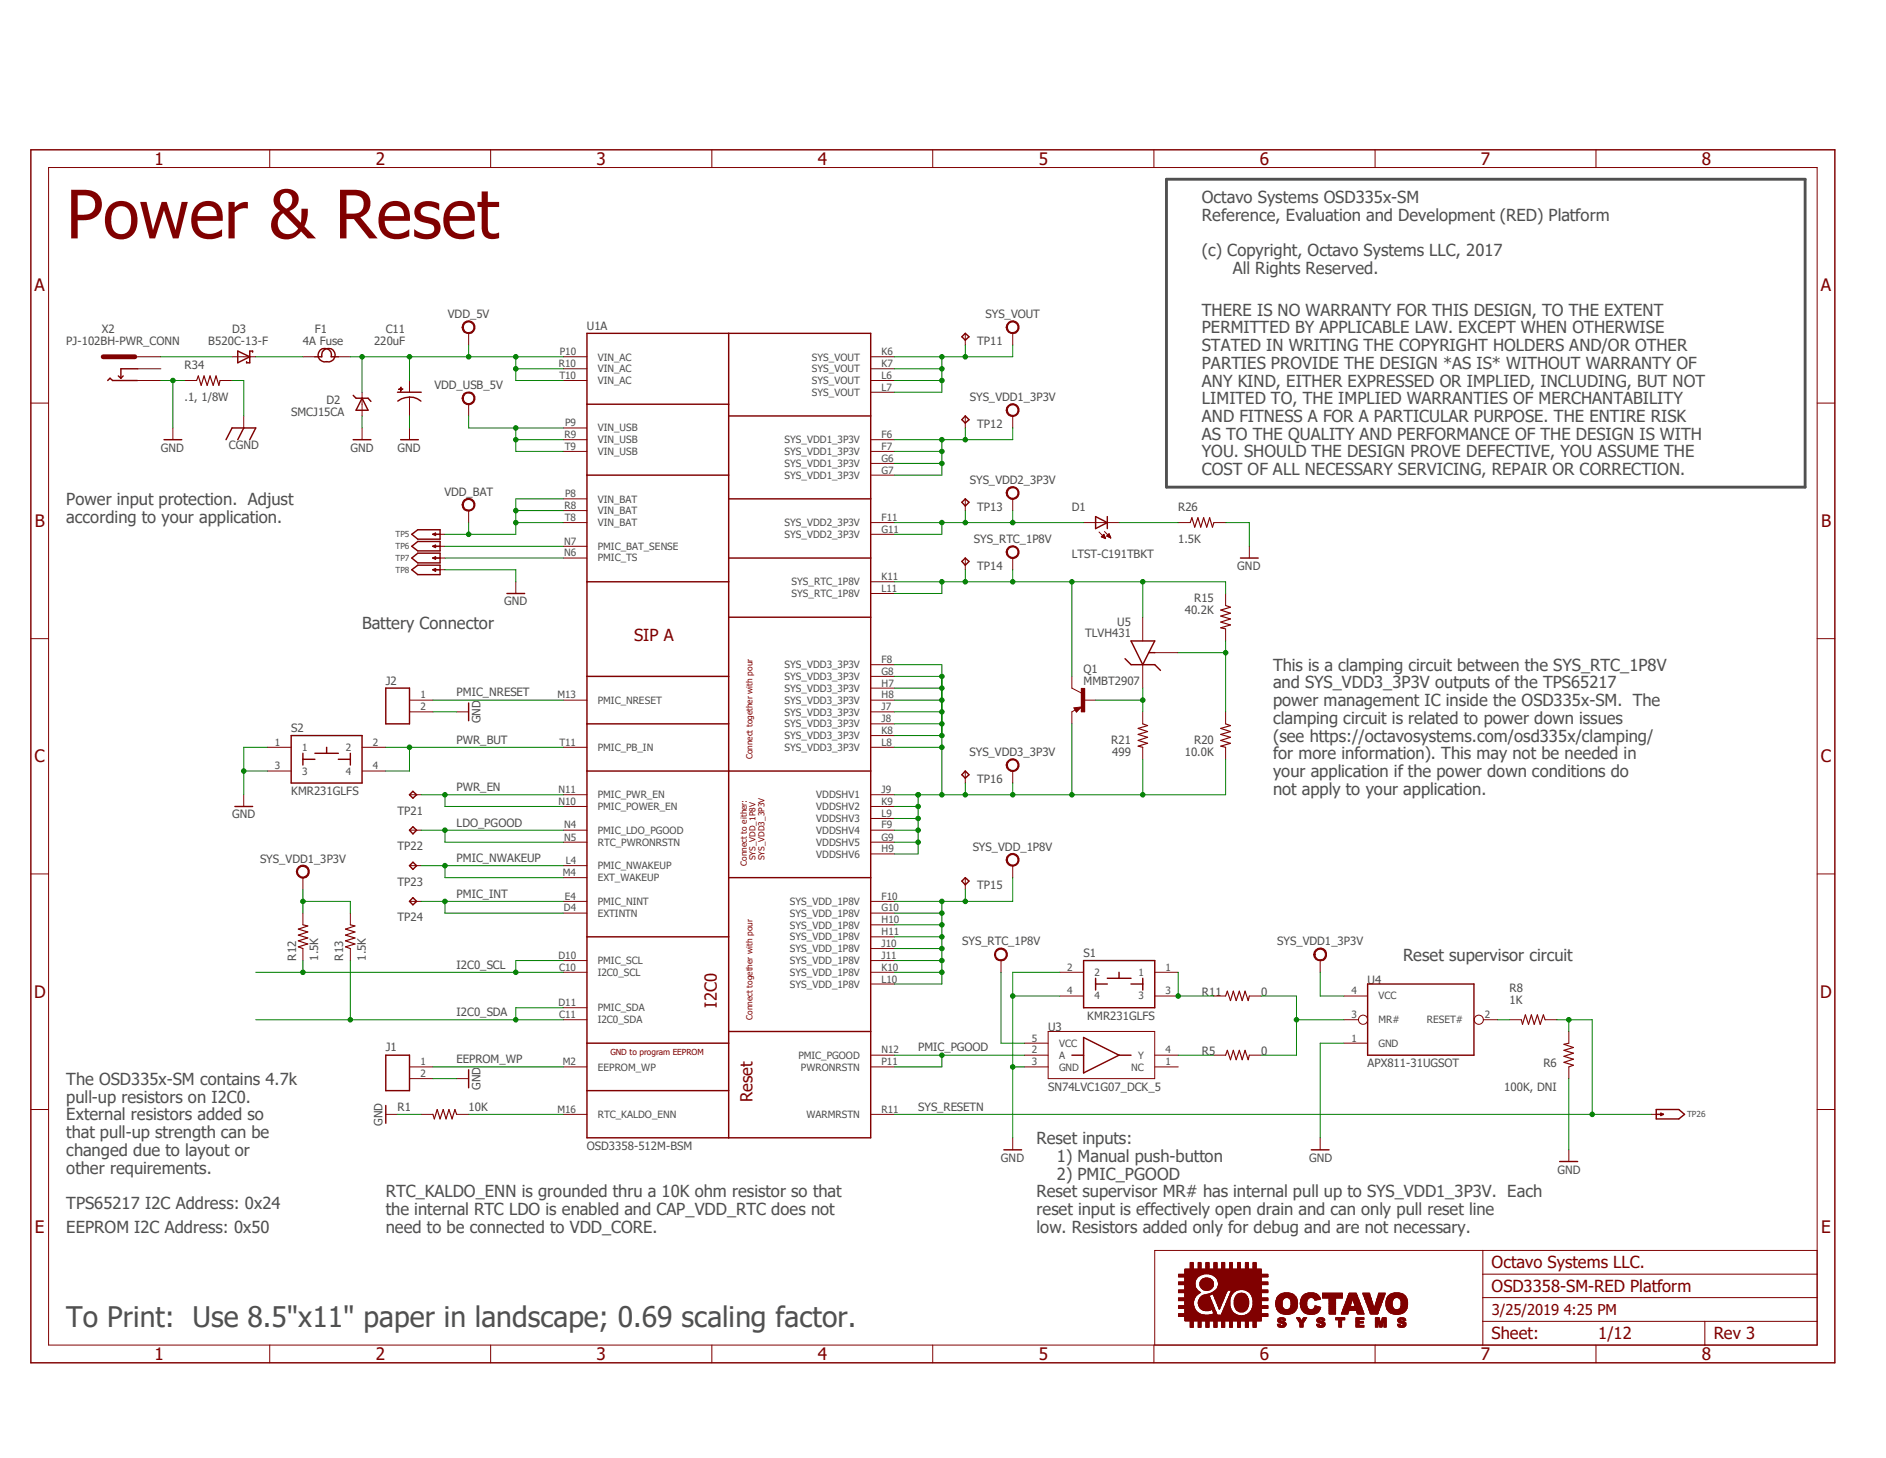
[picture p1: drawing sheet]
<svg xmlns="http://www.w3.org/2000/svg" width="279mm" height="216mm" viewBox="0 0 279 216" stroke-linecap="round" stroke-linejoin="round" font-family="sans-serif">
<defs><g id="words">
<text font-size="9.9" fill="#800000" x="9.8" y="35.3">Power &amp; Reset</text>
<text font-size="4.2" fill="#505050" x="9.8" y="196.6">To Print: Use 8.5&quot;x11&quot; paper in landscape; 0.69 scaling factor.</text>
<g font-size="2.5" fill="#800000">
<text x="22.9" y="24.4">1</text>
<text x="55.7" y="24.4">2</text>
<text x="88.4" y="24.4">3</text>
<text x="121.2" y="24.4">4</text>
<text x="153.9" y="24.4">5</text>
<text x="186.6" y="24.4">6</text>
<text x="219.4" y="24.4">7</text>
<text x="252.1" y="24.4">8</text>
<text x="5.1" y="43.1">A</text>
<text x="269.7" y="43.1">A</text>
<text x="5.2" y="78">B</text>
<text x="269.8" y="78">B</text>
<text x="93.9" y="94.9">SIP A</text>
<text x="5.1" y="112.9">C</text>
<text x="269.7" y="112.9">C</text>
<text x="5" y="147.7">D</text>
<text x="106.2" y="149.2" transform="rotate(-90 106.2 149.2)">I2C0</text>
<text x="269.7" y="147.7">D</text>
<text x="111.5" y="163.2" transform="rotate(-90 111.5 163.2)">Reset</text>
<text x="5.2" y="182.6">E</text>
<text x="269.8" y="182.6">E</text>
<text x="221" y="187.8">Octavo Systems LLC.</text>
<text x="221" y="191.3">OSD3358-SM-RED Platform</text>
<text x="22.9" y="201.4">1</text>
<text x="55.7" y="201.4">2</text>
<text x="88.4" y="201.4">3</text>
<text x="121.2" y="201.4">4</text>
<text x="153.9" y="201.4">5</text>
<text x="186.6" y="201.4">6</text>
<text x="219.4" y="201.4">7</text>
<text x="221" y="198.3">Sheet:</text>
<text x="236.8" y="198.3">1/12</text>
<text x="252.1" y="201.4">8</text>
<text x="253.9" y="198.3">Rev 3</text>
</g>
<g font-size="2.5" fill="#505050">
<text x="178.1" y="30.1">Octavo Systems OSD335x-SM</text>
<text x="178.1" y="32.7">Reference, Evaluation and Development (RED) Platform</text>
<text x="178.1" y="38">(c) Copyright, Octavo Systems LLC, 2017</text>
<text x="182.6" y="40.6">All Rights Reserved.</text>
<text x="178.1" y="46.7">THERE IS NO WARRANTY FOR THIS DESIGN, TO THE EXTENT</text>
<text x="178.1" y="49.4">PERMITTED BY APPLICABLE LAW. EXCEPT WHEN OTHERWISE</text>
<text x="178.1" y="52">STATED IN WRITING THE COPYRIGHT HOLDERS AND/OR OTHER</text>
<text x="178.1" y="54.6">PARTIES PROVIDE THE DESIGN *AS IS* WITHOUT WARRANTY OF</text>
<text x="178.1" y="57.2">ANY KIND, EITHER EXPRESSED OR IMPLIED, INCLUDING, BUT NOT</text>
<text x="178.1" y="59.9">LIMITED TO, THE IMPLIED WARRANTIES OF MERCHANTABILITY</text>
<text x="178.1" y="62.5">AND FITNESS A FOR A PARTICULAR PURPOSE. THE ENTIRE RISK</text>
<text x="178.1" y="65.1">AS TO THE QUALITY AND PERFORMANCE OF THE DESIGN IS WITH</text>
<text x="178.1" y="67.7">YOU. SHOULD THE DESIGN PROVE DEFECTIVE, YOU ASSUME THE</text>
<text x="178.1" y="70.4">COST OF ALL NECESSARY SERVICING, REPAIR OR CORRECTION.</text>
<text x="9.8" y="74.8">Power input protection. Adjust</text>
<text x="9.8" y="77.4">according to your application.</text>
<text x="53.6" y="93.1">Battery Connector</text>
<text x="188.6" y="99.3">This is a clamping circuit between the SYS_RTC_1P8V</text>
<text x="188.6" y="101.9">and SYS_VDD3_3P3V outputs of the TPS65217</text>
<text x="188.6" y="104.6">power management IC inside the OSD335x-SM. The</text>
<text x="188.6" y="107.2">clamping circuit is related to power down issues</text>
<text x="188.6" y="109.8">(see https://octavosystems.com/osd335x/clamping/</text>
<text x="188.6" y="112.4">for more information). This may not be needed in</text>
<text x="188.6" y="115.1">your application if the power down conditions do</text>
<text x="188.6" y="117.7">not apply to your application.</text>
<text x="207.9" y="142.2">Reset supervisor circuit</text>
<text x="9.8" y="160.7">The OSD335x-SM contains 4.7k</text>
<text x="9.8" y="163.3">pull-up resistors on I2C0.</text>
<text x="9.8" y="165.9">External resistors added so</text>
<text x="9.8" y="168.5">that pull-up strength can be</text>
<text x="9.8" y="171.2">changed due to layout or</text>
<text x="9.8" y="173.8">other requirements.</text>
<text x="153.5" y="169.4">Reset inputs:</text>
<text x="156.6" y="172">1) Manual push-button</text>
<text x="9.8" y="179">TPS65217 I2C Address: 0x24</text>
<text x="57.1" y="177.3">RTC_KALDO_ENN is grounded thru a 10K ohm resistor so that</text>
<text x="57.1" y="179.9">the internal RTC LDO is enabled and CAP_VDD_RTC does not</text>
<text x="153.5" y="177.3">Reset supervisor MR# has internal pull up to SYS_VDD1_3P3V. Each</text>
<text x="153.5" y="179.9">reset input is effectively open drain and can only pull reset line</text>
<text x="156.6" y="174.7">2) PMIC_PGOOD</text>
<text x="9.8" y="182.5">EEPROM I2C Address: 0x50</text>
<text x="57.1" y="182.5">need to be connected to VDD_CORE.</text>
<text x="153.5" y="182.5">low. Resistors added only for debug and are not necessary.</text>
</g>
<text font-size="2.2" fill="#800000" x="221" y="194.8">3/25/2019 4:25 PM</text>
<g font-size="1.7" fill="#505050">
<text x="66.3" y="47.1">VDD_5V</text>
<text x="146" y="47.1">SYS_VOUT</text>
<text x="9.8" y="51.1">PJ-102BH-PWR_CONN</text>
<text x="15.1" y="49.4">X2</text>
<text x="30.9" y="51.1">B520C-13-F</text>
<text x="34.4" y="49.4">D3</text>
<text x="44.9" y="51.1">4A Fuse</text>
<text x="46.7" y="49.4">F1</text>
<text x="55.4" y="51.1">220uF</text>
<text x="57.1" y="49.4">C11</text>
<text x="87" y="48.8">U1A</text>
<text x="144.8" y="51.1">TP11</text>
<text x="27.3" y="59.4">.1, 1/8W</text>
<text x="27.3" y="54.6">R34</text>
<text x="48.4" y="59.9">D2</text>
<text x="64.3" y="57.7">VDD_USB_5V</text>
<text x="143.7" y="59.4">SYS_VDD1_3P3V</text>
<text x="43.1" y="61.6">SMCJ15CA</text>
<text x="144.8" y="63.4">TP12</text>
<text x="23.8" y="66.9">GND</text>
<text x="33.9" y="66.4">CGND</text>
<text x="51.9" y="66.9">GND</text>
<text x="58.9" y="66.9">GND</text>
<text x="143.7" y="71.7">SYS_VDD2_3P3V</text>
<text x="65.8" y="73.4">VDD_BAT</text>
<text x="144.8" y="75.6">TP13</text>
<text x="158.8" y="75.6">D1</text>
<text x="174.5" y="75.6">R26</text>
<text x="144.3" y="80.4">SYS_RTC_1P8V</text>
<text x="158.8" y="82.6">LTST-C191TBKT</text>
<text x="174.5" y="80.3">1.5K</text>
<text x="74.7" y="89.7">GND</text>
<text x="144.8" y="84.4">TP14</text>
<text x="176.9" y="89.1">R15</text>
<text x="183.3" y="84.4">GND</text>
<text x="160.8" y="94.4">TLVH431</text>
<text x="165.5" y="92.6">U5</text>
<text x="175.5" y="90.9">40.2K</text>
<text x="57.1" y="101.4">J2</text>
<text x="160.5" y="101.4">MMBT2907</text>
<text x="160.5" y="99.7">Q1</text>
<text x="67.6" y="103.1">PMIC_NRESET</text>
<text x="71.2" y="107.1" transform="rotate(-90 71.2 107.1)">GND</text>
<text x="43.1" y="108.4">S2</text>
<text x="67.6" y="110.1">PWR_BUT</text>
<text x="143.6" y="112">SYS_VDD3_3P3V</text>
<text x="164.6" y="110.1">R21</text>
<text x="164.8" y="111.9">499</text>
<text x="175.5" y="111.9">10.0K</text>
<text x="176.9" y="110.1">R20</text>
<text x="43.1" y="117.7">KMR231GLFS</text>
<text x="67.6" y="117.2">PWR_EN</text>
<text x="144.8" y="115.9">TP16</text>
<text x="34.4" y="121.2">GND</text>
<text x="58.9" y="120.6">TP21</text>
<text x="58.9" y="125.9">TP22</text>
<text x="67.6" y="122.4">LDO_PGOOD</text>
<text x="144.1" y="126">SYS_VDD_1P8V</text>
<text x="38.5" y="127.8">SYS_VDD1_3P3V</text>
<text x="58.9" y="131.2">TP23</text>
<text x="67.6" y="127.7">PMIC_NWAKEUP</text>
<text x="144.8" y="131.7">TP15</text>
<text x="58.9" y="136.4">TP24</text>
<text x="67.6" y="132.9">PMIC_INT</text>
<text x="43.9" y="142.2" transform="rotate(-90 43.9 142.2)">R12</text>
<text x="47.2" y="142.2" transform="rotate(-90 47.2 142.2)">1.5K</text>
<text x="50.8" y="142.2" transform="rotate(-90 50.8 142.2)">R13</text>
<text x="54.2" y="142.2" transform="rotate(-90 54.2 142.2)">1.5K</text>
<text x="67.6" y="143.5">I2C0_SCL</text>
<text x="142.5" y="140">SYS_RTC_1P8V</text>
<text x="160.5" y="141.7">S1</text>
<text x="189.2" y="140">SYS_VDD1_3P3V</text>
<text x="178.1" y="147.5">R11</text>
<text x="186.8" y="147.5">0</text>
<text x="202.6" y="145.7">U4</text>
<text x="223.6" y="148.7">1K</text>
<text x="223.6" y="146.9">R8</text>
<text x="57.1" y="155.7">J1</text>
<text x="67.6" y="150.5">I2C0_SDA</text>
<text x="136" y="155.7">PMIC_PGOOD</text>
<text x="155.3" y="152.7">U3</text>
<text x="161.1" y="151">KMR231GLFS</text>
<text x="67.6" y="157.5">EEPROM_WP</text>
<text x="71.2" y="161.4" transform="rotate(-90 71.2 161.4)">GND</text>
<text x="155.3" y="161.5">SN74LVC1G07_DCK_5</text>
<text x="178.1" y="156.2">R5</text>
<text x="186.8" y="156.2">0</text>
<text x="202.6" y="158">APX811-31UGSOT</text>
<text x="222.8" y="161.5">100K, DNI</text>
<text x="228.6" y="158">R6</text>
<text x="56.6" y="166.7" transform="rotate(-90 56.6 166.7)">GND</text>
<text x="58.9" y="164.5">R1</text>
<text x="69.4" y="164.5">10K</text>
<text x="136" y="164.5">SYS_RESETN</text>
<text x="87" y="170.3">OSD3358-512M-BSM</text>
<text x="148.3" y="172">GND</text>
<text x="193.9" y="172">GND</text>
<text x="230.7" y="173.8">GND</text>
</g>
<g font-size="1.5" fill="#505050">
<text x="82.9" y="52.6">P10</text>
<text x="88.6" y="53.4">VIN_AC</text>
<text x="120.3" y="53.4">SYS_VOUT</text>
<text x="130.6" y="52.6">K6</text>
<text x="82.8" y="54.4">R10</text>
<text x="82.9" y="56.1">T10</text>
<text x="88.6" y="55.1">VIN_AC</text>
<text x="88.6" y="56.9">VIN_AC</text>
<text x="120.3" y="55.1">SYS_VOUT</text>
<text x="120.3" y="56.9">SYS_VOUT</text>
<text x="120.3" y="58.6">SYS_VOUT</text>
<text x="130.6" y="54.4">K7</text>
<text x="130.6" y="56.1">L6</text>
<text x="130.6" y="57.9">L7</text>
<text x="83.6" y="64.9">R9</text>
<text x="83.7" y="63.1">P9</text>
<text x="88.6" y="63.9">VIN_USB</text>
<text x="88.6" y="65.7">VIN_USB</text>
<text x="116.2" y="65.7">SYS_VDD1_3P3V</text>
<text x="130.6" y="64.9">F6</text>
<text x="83.7" y="66.6">T9</text>
<text x="88.6" y="67.4">VIN_USB</text>
<text x="116.2" y="67.4">SYS_VDD1_3P3V</text>
<text x="116.2" y="69.1">SYS_VDD1_3P3V</text>
<text x="116.2" y="70.9">SYS_VDD1_3P3V</text>
<text x="130.6" y="66.6">F7</text>
<text x="130.6" y="68.4">G6</text>
<text x="130.6" y="70.1">G7</text>
<text x="83.6" y="75.4">R8</text>
<text x="83.7" y="77.1">T8</text>
<text x="83.7" y="73.6">P8</text>
<text x="88.6" y="74.4">VIN_BAT</text>
<text x="88.6" y="76.2">VIN_BAT</text>
<text x="88.6" y="77.9">VIN_BAT</text>
<text x="116.2" y="77.9">SYS_VDD2_3P3V</text>
<text x="130.6" y="77.1">F11</text>
<text x="83.6" y="82.4">N6</text>
<text x="83.6" y="80.6">N7</text>
<text x="88.6" y="83.1">PMIC_TS</text>
<text x="88.6" y="81.4">PMIC_BAT_SENSE</text>
<text x="116.2" y="79.7">SYS_VDD2_3P3V</text>
<text x="130.6" y="78.9">G11</text>
<text x="117.3" y="86.7">SYS_RTC_1P8V</text>
<text x="117.3" y="88.4">SYS_RTC_1P8V</text>
<text x="130.6" y="85.9">K11</text>
<text x="130.6" y="87.6">L11</text>
<text x="116.2" y="98.9">SYS_VDD3_3P3V</text>
<text x="116.2" y="100.7">SYS_VDD3_3P3V</text>
<text x="130.6" y="98.2">F8</text>
<text x="130.6" y="99.9">G8</text>
<text x="130.6" y="101.7">H7</text>
<text x="62.3" y="103.4">1</text>
<text x="62.3" y="105.2">2</text>
<text x="82.6" y="103.4">M13</text>
<text x="88.6" y="104.2">PMIC_NRESET</text>
<text x="116.2" y="102.4">SYS_VDD3_3P3V</text>
<text x="116.2" y="104.2">SYS_VDD3_3P3V</text>
<text x="116.2" y="106">SYS_VDD3_3P3V</text>
<text x="116.2" y="107.7">SYS_VDD3_3P3V</text>
<text x="130.6" y="103.4">H8</text>
<text x="130.6" y="105.2">J7</text>
<text x="130.6" y="106.9">J8</text>
<text x="40.7" y="110.4">1</text>
<text x="40.7" y="113.9">3</text>
<text x="44.7" y="111.2">1</text>
<text x="51.2" y="111.2">2</text>
<text x="55.2" y="110.4">2</text>
<text x="55.2" y="113.9">4</text>
<text x="82.9" y="110.4">T11</text>
<text x="88.6" y="111.2">PMIC_PB_IN</text>
<text x="116.2" y="109.5">SYS_VDD3_3P3V</text>
<text x="116.2" y="111.2">SYS_VDD3_3P3V</text>
<text x="130.6" y="108.7">K8</text>
<text x="130.6" y="110.4">L8</text>
<text x="44.7" y="114.7">3</text>
<text x="51.2" y="114.7">4</text>
<text x="82.8" y="117.4">N11</text>
<text x="82.8" y="119.2">N10</text>
<text x="88.6" y="118.2">PMIC_PWR_EN</text>
<text x="88.6" y="120">PMIC_POWER_EN</text>
<text x="120.9" y="118.2">VDDSHV1</text>
<text x="120.9" y="120">VDDSHV2</text>
<text x="130.6" y="117.4">J9</text>
<text x="130.6" y="119.2">K9</text>
<text x="83.6" y="122.7">N4</text>
<text x="83.6" y="124.5">N5</text>
<text x="88.6" y="123.5">PMIC_LDO_PGOOD</text>
<text x="88.6" y="125.2">RTC_PWRONRSTN</text>
<text x="120.9" y="125.2">VDDSHV5</text>
<text x="120.9" y="121.7">VDDSHV3</text>
<text x="120.9" y="123.5">VDDSHV4</text>
<text x="130.6" y="124.5">G9</text>
<text x="130.6" y="120.9">L9</text>
<text x="130.6" y="122.7">F9</text>
<text x="83.4" y="129.7">M4</text>
<text x="83.8" y="128">L4</text>
<text x="88.6" y="128.7">PMIC_NWAKEUP</text>
<text x="88.6" y="130.5">EXT_WAKEUP</text>
<text x="120.9" y="127">VDDSHV6</text>
<text x="130.6" y="126.2">H9</text>
<text x="83.5" y="135">D4</text>
<text x="83.7" y="133.2">E4</text>
<text x="88.6" y="134">PMIC_NINT</text>
<text x="88.6" y="135.7">EXTINTN</text>
<text x="117" y="134">SYS_VDD_1P8V</text>
<text x="117" y="135.8">SYS_VDD_1P8V</text>
<text x="117" y="137.5">SYS_VDD_1P8V</text>
<text x="130.6" y="133.2">F10</text>
<text x="130.6" y="135">G10</text>
<text x="130.6" y="136.7">H10</text>
<text x="82.7" y="142">D10</text>
<text x="82.8" y="143.7">C10</text>
<text x="88.6" y="142.7">PMIC_SCL</text>
<text x="117" y="139.2">SYS_VDD_1P8V</text>
<text x="117" y="141">SYS_VDD_1P8V</text>
<text x="117" y="142.7">SYS_VDD_1P8V</text>
<text x="130.6" y="138.5">H11</text>
<text x="130.6" y="140.2">J10</text>
<text x="130.6" y="142">J11</text>
<text x="130.6" y="143.7">K10</text>
<text x="158.1" y="143.7">2</text>
<text x="172.7" y="143.7">1</text>
<text x="82.7" y="149">D11</text>
<text x="88.6" y="144.5">I2C0_SCL</text>
<text x="88.6" y="149.8">PMIC_SDA</text>
<text x="117" y="144.5">SYS_VDD_1P8V</text>
<text x="117" y="146.3">SYS_VDD_1P8V</text>
<text x="130.6" y="145.5">L10</text>
<text x="158.1" y="147.2">4</text>
<text x="162.1" y="144.5">2</text>
<text x="162.1" y="148">4</text>
<text x="168.7" y="144.5">1</text>
<text x="168.7" y="148">3</text>
<text x="172.7" y="147.2">3</text>
<text x="200.2" y="147.2">4</text>
<text x="204.2" y="148">VCC</text>
<text x="82.8" y="150.7">C11</text>
<text x="88.6" y="151.5">I2C0_SDA</text>
<text x="130.6" y="156">N12</text>
<text x="152.9" y="156">2</text>
<text x="152.9" y="154.3">5</text>
<text x="156.9" y="155">VCC</text>
<text x="172.7" y="156">4</text>
<text x="200.2" y="154.3">1</text>
<text x="200.2" y="150.7">3</text>
<text x="204.2" y="155">GND</text>
<text x="204.2" y="151.5">MR#</text>
<text x="211.4" y="151.5">RESET#</text>
<text x="220" y="150.7">2</text>
<text x="62.3" y="157.7">1</text>
<text x="62.3" y="159.5">2</text>
<text x="83.4" y="157.7">M2</text>
<text x="88.6" y="158.5">EEPROM_WP</text>
<text x="118.3" y="156.8">PMIC_PGOOD</text>
<text x="118.7" y="158.5">PWRONRSTN</text>
<text x="130.6" y="157.7">P11</text>
<text x="152.9" y="157.7">3</text>
<text x="156.9" y="156.8">A</text>
<text x="156.9" y="158.5">GND</text>
<text x="167.6" y="158.5">NC</text>
<text x="168.6" y="156.8">Y</text>
<text x="172.7" y="157.7">1</text>
<text x="82.6" y="164.8">M16</text>
<text x="88.6" y="165.5">RTC_KALDO_ENN</text>
<text x="119.5" y="165.5">WARMRSTN</text>
<text x="130.6" y="164.8">R11</text>
</g>
<g font-size="1.2" fill="#505050">
<text x="58.6" y="79.6">TP5</text>
<text x="58.6" y="81.3">TP6</text>
<text x="58.6" y="83.1">TP7</text>
<text x="58.6" y="84.8">TP8</text>
<text x="249.9" y="165.4">TP26</text>
</g>
<g font-size="1.2" fill="#800000">
<text x="111.5" y="112.4" transform="rotate(-90 111.5 112.4)">Connect together with pour</text>
<text x="110.6" y="128.2" transform="rotate(-90 110.6 128.2)">Connect to either:</text>
<text x="111.9" y="127.4" transform="rotate(-90 111.9 127.4)">SYS_VDD_1P8V</text>
<text x="113.2" y="127.4" transform="rotate(-90 113.2 127.4)">SYS_VDD3_3P3V</text>
<text x="111.5" y="151" transform="rotate(-90 111.5 151)">Connect together with pour</text>
<text x="90.4" y="156.3">GND to program EEPROM</text>
</g>
</g></defs>
<path d="M202.3 4.1l-198.1 198.1" fill="none" stroke="#fff" stroke-width=".15"/>
<path d="M68.7 47.8a.97 .97 0 0 1 1.6 .2 .97 .97 0 0 1-.6 1.4 .97 .97 0 0 1-1.2-.9h.1a.79 .79 0 0 1 1-.8 .79 .79 0 0 1 .4 1.2 .79 .79 0 0 1-1.3-.1l-.1-.3h-.1z" fill-rule="evenodd" fill="#800000"/>
<g fill="none" stroke="#800000" stroke-width=".15">
<path d="M68.7 47.8a.97 .97 0 0 1 1.6 .2 .97 .97 0 0 1-.6 1.4 .97 .97 0 0 1-1.2-.9h.1a.79 .79 0 0 1 1-.8 .79 .79 0 0 1 .4 1.2 .79 .79 0 0 1-1.3-.1l-.1-.3h-.1zM69.4 49.4v1.7M64.1 79.1h1.8M160.5 77.4h5.3M162.8 78.8l1 1M163.2 79.5l.3-.4 .3 .7zM163.2 79.5h.5M163.2 79.4h.4M163.3 79.4h.3M163.4 79.6h.3M163.4 79.3h.2M163.4 79.2h.2"/>
<path d="M163.4 79.2h.1M163.5 79.6h.2M163.5 79.2h.1M163.6 78.7l.9 1M163.6 79.7h.1M163.7 79.7h.1M164 79.4l.3-.4 .2 .7zM164 79.4h.5M164 79.4h.4M164 79.3h.4M164.1 79.2h.3M164.1 79.5h.4"/>
<path d="M164.2 79.2h.2M164.2 79.2h.1M164.3 79.5h.2M164.3 79.1h.1M164.4 79.6h.1M164.5 79.6h.1M174.5 77.4h1.8M179.8 77.4h1.8M64.1 80.9h1.8M64.1 82.6h1.8M185.1 80.9v1.7M36.1 117.7v1.7"/>
<path d="M39.6 110.7h3.5M39.6 114.2h3.5M53.6 110.7h3.5M53.6 114.2h3.5"/>
</g>
<g fill="none" stroke="#800000" stroke-width=".21">
<path d="M61 79.1l.9-.7h3.3v1.4h-3.3zM64.1 79.1h1.1M64.1 79.1l.4-.1v.3zM162.3 76.5l1.7 .9-1.7 .9zM164 76.5v1.8M61 80.9l.9-.7h3.3v1.4h-3.3zM61 82.6l.9-.7h3.3v1.5h-3.3zM64.1 80.9l.4-.2v.4zM64.1 82.6l.4-.1v.3zM64.1 80.9h1.1M64.1 82.6h1.1M183.8 82.6h2.6"/>
<path d="M34.8 119.4h2.6M43.1 108.9h10.5v7.1h-10.5zM44.9 112.4h1.8M44.9 111.5v1.8M46.7 111.5h3.4M48.4 110.7v.8M50.1 112.4h1.8M51.9 111.5v1.8"/>
</g>
<path d="M176.3 77.4l.3-.7 .4 1.4 .5-1.4 .4 1.4 .4-1.4 .5 1.4 .4-1.4 .4 1.4 .2-.7" fill="none" stroke="#800000" stroke-width=".17"/>
<path d="M160.2 101.9h.5v3.5h-.5z" fill-rule="evenodd" fill="#800000"/>
<g fill="none" stroke="#800000" stroke-width=".15">
<path d="M7.2 24.8h262v174.4h-262zM40 22.2v2.6M72.7 22.2v2.6M105.5 22.2v2.6M138.2 22.2v2.6M170.9 22.2v2.6M203.7 22.2v2.6M236.4 22.2v2.6M4.6 59.7h2.6M20.4 56.3h3.4M20.4 52.8h3.4M20.4 54.6h3.4"/>
<path d="M27.3 56.3h1.8M32.6 56.3h1.8M83.4 56.3h3.6M83.4 52.8h3.6M83.4 54.6h3.6M129 56.3h3.5M129 52.8h3.5M129 54.6h3.5M129 58.1h3.5M269.2 59.7h2.6M25.6 63.4v1.7M36.1 61.6v1.8"/>
<path d="M83.4 73.9h3.6M83.4 75.6h3.6M83.4 63.4h3.6M83.4 65.1h3.6M83.4 77.4h3.6M83.4 66.8h3.6M129 65.1h3.5M129 77.4h3.5M129 66.8h3.5M129 68.6h3.5M129 70.4h3.5M129 79.1h3.5"/>
<path d="M4.6 94.6h2.6M64.1 84.4h1.8M76.4 86.1v1.8M83.4 82.6h3.6M83.4 80.9h3.6M129 98.4h3.5M129 86.1h3.5M129 87.9h3.5M169.3 91.4v3.5M169.3 98.4v3.5M171.1 96.6h3.4M181.6 87.9v1.8"/>
<path d="M181.6 93.1v1.8M269.2 94.6h2.6M60.7 103.7h3.4M60.7 105.4h3.4M67.6 105.4h1.8M83.4 103.7h3.6M83.4 110.7h3.6M83.4 117.7h3.6M83.4 119.4h3.6M129 103.7h3.5M129 110.7h3.5M129 117.7h3.5"/>
<path d="M129 119.4h3.5M129 100.2h3.5M129 101.9h3.5M129 105.4h3.5M129 107.2h3.5M129 108.9h3.5M158.8 100.2v1.7l1.4 .7M159.1 104.8l1.1-.1-.7 .8zM159.3 105.1l-.5 .3v1.8M160.2 101.9h.5v3.5h-.5zM160.5 103.7h1.8M169.3 105.4v1.8"/>
<path d="M169.3 110.7v1.7M181.6 105.4v1.8M181.6 110.7v1.7M4.6 129.4h2.6M44.9 135.2v1.7M51.9 135.2v1.7M83.4 122.9h3.6M83.4 133.5h3.6M83.4 128.2h3.6M83.4 135.2h3.6M83.4 130h3.6M83.4 124.7h3.6"/>
<path d="M129 122.9h3.5M129 133.5h3.5M129 135.2h3.5M129 136.9h3.5M129 138.7h3.5M129 124.7h3.5M129 121.2h3.5M129 126.4h3.5M269.2 129.4h2.6M44.9 140.5v1.7M51.9 140.5v1.7M60.7 158h3.4"/>
<path d="M60.7 159.7h3.4M67.6 159.7h1.8M83.4 158h3.6M83.4 144h3.6M83.4 151h3.6M83.4 142.2h3.6M83.4 149.2h3.6M129 158h3.5M129 156.3h3.5M129 144h3.5M129 142.2h3.5M129 140.5h3.5"/>
<path d="M129 145.7h3.5M151.8 158h3.5M151.8 156.3h3.5M151.8 154.5h3.5M155.3 152.7h15.8v7h-15.8zM157 144h3.5M157 147.5h3.5M171.1 158h3.4M171.1 156.3h3.4M171.1 144h3.4M171.1 147.5h3.4M232.4 152.7v1.8"/>
<path d="M232.4 158v1.7M4.6 164.3h2.6M57.1 165h1.8M62.4 165h1.7M67.6 165h1.8M83.4 165h3.6M129 165h3.5M150 168.5v1.8M195.6 168.5v1.8M232.4 170.3v1.7M269.2 164.3h2.6M40 199.2v2.6"/>
<path d="M72.7 199.2v2.6M105.5 199.2v2.6M138.2 199.2v2.6M170.9 199.2v2.6M174.6 188.7h3.8M174.6 194.9h13.2M174.6 194.8h9.2M174.6 194.8h8.9M174.6 194.7h8.8M174.6 194.7h3.8M174.6 194.6h3.5M174.6 194.6h3.3"/>
<path d="M174.6 194.6h3.2M174.6 194.5h3.2M174.6 193.8h2.4M174.6 193.7h2.4M174.6 193.6h2.3M174.6 193.5h2.3M174.6 193.4h2.3M174.6 193.3h2.3M174.6 192.6h2.3M174.6 192.5h2.3M174.6 192.4h2.3M174.6 192.3h2.3"/>
<path d="M174.6 192.3h2.4M174.6 192.2h2.4M174.6 191.4h3.2M174.6 191.4h3.3M174.6 191.3h3.2M174.6 191.3h3.1M174.6 191.2h3.1M174.6 191.2h2.9M174.6 191.1h2.9M174.6 191.1h2.8M174.6 191h2.8M174.6 190.2h2.4"/>
<path d="M174.6 190.1h2.4M174.6 190h2.4M174.6 189.9h2.4M174.6 189.9h2.5M174.6 189.8h2.5M174.6 189.1h2.9M174.6 189h2.9M174.6 189h3M174.6 188.9h3.1M174.6 188.9h3.2M174.6 188.8h3.2M174.6 188.8h3.3"/>
<path d="M174.6 188.8h3.5M174.6 188.7h3.6M175.5 192.2h1.5M175.5 195.6h11.4M175.5 195.5h11.4M175.5 195.4h11.4M175.5 195.3h11.4M175.5 195.2h11.4M175.5 195.1h11.4M175.5 195h11.4M175.5 194.5h2.2M175.5 194.4h2"/>
<path d="M175.5 194.3h1.9M175.5 194.2h1.8M175.5 194.1h1.7M175.5 194h1.6M175.5 193.9h1.6M175.5 193.8h1.5M175.5 193.3h1.3M175.5 193.2h1.3M175.5 193.1h1.3M175.5 193h1.3M175.5 192.9h1.3M175.5 192.8h1.3"/>
<path d="M175.5 192.7h1.3M175.5 192.1h1.6M175.5 192h1.6M175.5 191.9h1.7M175.5 191.8h1.8M175.5 191.7h1.9M175.5 191.6h2M175.5 191.6h2.1M175.5 191.5h2.2M175.5 191h1.8M175.5 190.9h1.8M175.5 190.8h1.7"/>
<path d="M175.5 190.7h1.7M175.5 190.7h1.6M175.5 190.6h1.6M175.5 190.5h1.6M175.5 190.4h1.6M175.5 190.3h1.5M175.5 189.8h1.6M175.5 189.7h1.6M175.5 189.6h1.6M175.5 189.5h1.7M175.5 189.4h1.7M175.5 189.4h1.8"/>
<path d="M175.5 189.3h1.8M175.5 189.2h1.8M175.5 189.2h1.9M175.5 189.1h1.9M175.5 188.6h3.2M175.5 188.6h11.4M175.5 188.5h11.4M175.5 188.4h11.4M175.5 188.3h11.4M175.5 188.2h11.4M175.5 188.1h11.4M175.5 188h11.4"/>
<path d="M175.6 195.6h11.3M175.6 187.9h11.3M176.3 195.7h.5M176.3 196.6h.5M176.3 196.5h.5M176.3 196.4h.5M176.3 196.3h.5M176.3 196.2h.5M176.3 196.1h.5M176.3 196h.5M176.3 195.9h.5M176.3 195.8h.5"/>
<path d="M176.3 187.9h.5M176.3 187.8h.5M176.3 187.7h.5M176.3 187.6h.5M176.3 187.5h.5M176.3 187.4h.5M176.3 187.3h.5M176.3 187.2h.5M176.3 187.1h.5M176.3 187h.5M176.3 186.9h.5M177.5 195.7h.4"/>
<path d="M177.5 196.6h.4M177.5 196.5h.4M177.5 196.4h.4M177.5 196.3h.4M177.5 196.2h.4M177.5 196.1h.4M177.5 196h.4M177.5 195.9h.4M177.5 195.8h.4M177.5 193.1h2.2M177.5 193h2.1M177.5 192.9h2.1"/>
<path d="M177.5 192.9h2M177.5 192.8h2M177.5 187.9h.4M177.5 187.8h.4M177.5 187.7h.4M177.5 187.6h.4M177.5 187.5h.4M177.5 187.4h.4M177.5 187.3h.4M177.5 187.2h.4M177.5 187.1h.4M177.5 187h.4"/>
<path d="M177.5 186.9h.4M177.5 193.3h2.2M177.5 193.2h2.2M177.5 192.7h2M177.5 192.6h2M177.6 193.4h2.1M177.6 193.3h2.1M177.6 192.6h1.9M177.6 192.5h1.8M177.6 193.5h2.2M177.6 192.4h1.8M177.7 193.5h2.1"/>
<path d="M177.7 192.4h1.7M177.7 192.4h1.6M177.7 193.6h2.2M177.7 193.6h2.1M177.7 192.3h1.6M177.7 192.2h1.6M177.8 193.7h2.1M177.8 192.2h1.5M177.8 190.4h1.9M177.8 190.3h1.9M177.8 190.2h1.9M177.8 190.1h1.9"/>
<path d="M177.8 190h1.9M177.8 189.9h1.9M177.8 190.5h1.9M177.8 189.8h1.9M177.8 193.8h2.1M177.8 192.1h1.4M177.8 190.6h1.9M177.8 189.7h1.9M177.9 193.8h2.1M177.9 192.1h1.3M177.9 189.7h1.8M177.9 192h1.3"/>
<path d="M177.9 190.7h1.7M177.9 190.6h1.7M177.9 189.7h1.7M177.9 189.6h1.7M178 192h1.2M178 190.8h1.5M178 193.9h2M178 191.9h1.2M178 189.5h1.5M178.1 193.9h1.4M178.1 191.9h1.1M178.1 189.5h1.4"/>
<path d="M178.1 194h1.3M178.1 191.9h1M178.1 190.9h1.3M178.1 190.8h1.4M178.1 189.4h1.3M178.2 194h1.1M178.2 191.8h1M178.2 189.4h1.1M178.2 191h1.1M178.3 194.1h1M178.3 191h.9M178.3 191.8h1"/>
<path d="M178.3 189.3h.9M178.4 191.7h1M178.4 191.1h.7M178.4 189.3h.7M178.5 194.1h.5M178.6 189.2h.3M178.6 191.1h.3M178.6 195.7h.5M178.6 196.6h.5M178.6 196.5h.5M178.6 196.4h.5M178.6 196.3h.5"/>
<path d="M178.6 196.2h.5M178.6 196.1h.5M178.6 196h.5M178.6 195.9h.5M178.6 195.8h.5M178.6 191.7h.9M178.6 187.9h.5M178.6 187.8h.5M178.6 187.7h.5M178.6 187.6h.5M178.6 187.5h.5M178.6 187.4h.5"/>
<path d="M178.6 187.3h.5M178.6 187.2h.5M178.6 187.1h.5M178.6 187h.5M178.6 186.9h.5M178.8 191.6h.8M178.8 188.6h8.1M179 191.6h2.6M179.1 194.7h1.2M179.2 188.7h8.6M179.2 191.6h2.4M179.3 191.5h2.4"/>
<path d="M179.3 188.7h8.5M179.4 191.5h2.3M179.5 188.8h8.3M179.5 194.6h.8M179.5 191.4h2.2M179.6 194.6h.7M179.6 194h.4M179.6 193.9h.4M179.6 191.4h2.1M179.6 194.1h.4M179.6 188.8h8.2M179.7 194.1h.4"/>
<path d="M179.7 194.1h.3M179.7 191.3h2M179.7 194.6h.6M179.7 194.3h.5M179.7 194.2h.4M179.7 188.8h8.1M179.7 194.5h.5M179.7 194.4h.5M179.7 191.8h1.9M179.7 191.7h1.9M179.7 191.6h1.9M179.7 191.3h2.1"/>
<path d="M179.7 188.9h8.1M179.8 194.5h.4M179.8 191.9h1.7M179.8 191.8h1.7M179.8 195.7h.5M179.8 196.6h.5M179.8 196.5h.5M179.8 196.4h.5M179.8 196.3h.5M179.8 196.2h.5M179.8 196.1h.5M179.8 196h.5"/>
<path d="M179.8 195.9h.5M179.8 195.8h.5M179.8 191.2h2M179.8 188.9h8M179.8 187.9h.5M179.8 187.8h.5M179.8 187.7h.5M179.8 187.6h.5M179.8 187.5h.5M179.8 187.4h.5M179.8 187.3h.5M179.8 187.2h.5"/>
<path d="M179.8 187.1h.5M179.8 187h.5M179.8 186.9h.5M179.9 192h1.5M179.9 189h8M179.9 192.1h1.5M179.9 191.2h1.9M180 192.2h1.4M180 192.3h1.3M180 191.1h1.8M180 189h7.9M180 192.4h1.3"/>
<path d="M180 189.1h7.8M180 191.1h3.3M180.1 192.5h1.1M180.1 189.1h6.8M180.1 192.6h1.1M180.1 191h3.5M180.1 189.2h6.8M180.2 192.8h.9M180.2 192.7h.9M180.2 192.7h1M180.2 191h6.7M180.2 189.2h6.7"/>
<path d="M180.2 192.9h.9M180.2 190.9h6.7M180.2 189.3h6.7M180.3 193h.7M180.3 193h.8M180.3 192.9h.8M180.3 190.9h6.6M180.3 189.4h6.6M180.3 189.3h6.6M180.3 190.8h6.6M180.3 193.3h.6M180.3 193.2h.7"/>
<path d="M180.3 193.1h.7M180.3 190.7h6.6M180.3 189.5h6.6M180.4 193.3h.5M180.4 190.7h6.5M180.4 190.6h6.5M180.4 189.6h6.5M180.4 193.4h.4M180.4 193.4h.5M180.4 190.5h6.5M180.4 189.7h6.5M180.5 193.5h.3"/>
<path d="M180.5 190.5h6.4M180.5 190.4h6.4M180.5 189.9h7.3M180.5 189.8h7.3M180.5 189.8h6.4M180.5 193.6h.3M180.5 190.3h6.4M180.5 190.2h7.3M180.5 190.1h7.3M180.5 190h7.3M180.6 193.8h.1M180.6 193.7h.1"/>
<path d="M180.6 193.7h.2M180.6 193.6h.2M180.6 193.8v.1M180.9 194.7h2.4M181 195.7h.4M181 196.6h.4M181 196.5h.4M181 196.4h.4M181 196.3h.4M181 196.2h.4M181 196.1h.4M181 196h.4"/>
<path d="M181 195.9h.4M181 195.8h.4M181 194.6h2.1M181 194.6h2M181 194.5h2M181 187.9h.4M181 187.8h.4M181 187.7h.4M181 187.6h.4M181 187.5h.4M181 187.4h.4M181 187.3h.4"/>
<path d="M181 187.2h.4M181 187.1h.4M181 187h.4M181 186.9h.4M181 194.5h1.9M181 194.4h1.8M181.1 194.4h1.7M181.1 194.4h1.6M181.1 194.3h1.6M181.1 194.3h1.5M181.1 194.2h1.5M181.2 194.1h1.3"/>
<path d="M181.2 194h1.2M181.2 193.9h1.2M181.3 193.9h1.1M181.3 193.8h1.1M181.3 193.8h1M181.4 193.7h.9M181.4 193.6h.9M181.4 193.5h.8M181.5 193.4h.7M181.5 193.3h.7M181.6 193.2h.6M181.6 193.1h.6"/>
<path d="M181.6 193h.6M181.7 193h.5M181.7 192.9h.5M181.7 192.8h.5M181.7 192.7h.5M181.8 192.7h.4M181.8 192.6h.4M181.8 192.5h.4M181.9 192.4h.3M181.9 192.3h.3M181.9 192.2h.3M182 192.2h.3"/>
<path d="M182 192.1h.3M182 192h.3M182.1 192h.3M182.1 191.9h.3M182.1 191.8h.3M182.2 195.7h.4M182.2 196.6h.4M182.2 196.5h.4M182.2 196.4h.4M182.2 196.3h.4M182.2 196.2h.4M182.2 196.1h.4"/>
<path d="M182.2 196h.4M182.2 195.9h.4M182.2 195.8h.4M182.2 191.8h.3M182.2 187.9h.4M182.2 187.8h.4M182.2 187.7h.4M182.2 187.6h.4M182.2 187.5h.4M182.2 187.4h.4M182.2 187.3h.4M182.2 187.2h.4"/>
<path d="M182.2 187.1h.4M182.2 187h.4M182.2 186.9h.4M182.2 191.7h.3M182.2 191.6h.3M182.2 191.6h.4M182.2 191.5h.4M182.3 191.5h.4M182.3 191.4h.5M182.3 191.3h.5M182.4 191.3h.4M182.4 191.3h.5"/>
<path d="M182.4 191.2h.6M182.4 191.1h.7M182.4 191.1h.8M182.8 193.3h2.2M182.8 193.2h2.2M182.8 193.1h2.2M182.8 193h2.2M182.8 192.9h2.2M182.8 192.8h2.2M182.8 192.7h2.2M182.8 192.6h2.2M182.8 192.5h2.2"/>
<path d="M182.9 193.4h2M182.9 193.4h2.1M182.9 193.3h2.1M182.9 192.4h2.1M182.9 192.4h2M182.9 193.5h2M182.9 192.3h2M182.9 192.2h2M183 192.2h1.8M183 193.6h1.8M183 193.6h1.9M183 192.2h1.9"/>
<path d="M183 193.8h1.8M183 193.7h1.8M183 192.1h1.8M183 192h1.8M183 193.8h1.7M183 191.9h1.7M183.1 191.9h1.6M183.1 193.9h1.6M183.2 194h1.4M183.2 191.8h1.5M183.2 194.1h1.4M183.2 191.8h1.4"/>
<path d="M183.2 191.7h1.4M183.3 194.1h1.2M183.3 191.7h1.2M183.3 195.7h.5M183.3 196.6h.5M183.3 196.5h.5M183.3 196.4h.5M183.3 196.3h.5M183.3 196.2h.5M183.3 196.1h.5M183.3 196h.5M183.3 195.9h.5"/>
<path d="M183.3 195.8h.5M183.3 191.6h1.2M183.3 187.9h.5M183.3 187.8h.5M183.3 187.7h.5M183.3 187.6h.5M183.3 187.5h.5M183.3 187.4h.5M183.3 187.3h.5M183.3 187.2h.5M183.3 187.1h.5M183.3 187h.5"/>
<path d="M183.3 186.9h.5M183.4 194.1h1M183.4 191.6h1M183.4 194.2h1M183.5 194.2h.8M183.5 191.6h.8M183.6 194.3h.6M183.6 191.5h.6M183.8 191.5h.2M184 194.8h3.8M184.2 191h3.6M184.3 194.8h3.5"/>
<path d="M184.4 194.7h3.4M184.5 195.7h.5M184.5 196.6h.5M184.5 196.5h.5M184.5 196.4h.5M184.5 196.3h.5M184.5 196.2h.5M184.5 196.1h.5M184.5 196h.5M184.5 195.9h.5M184.5 195.8h.5M184.5 191.1h3.3"/>
<path d="M184.5 187.9h.5M184.5 187.8h.5M184.5 187.7h.5M184.5 187.6h.5M184.5 187.5h.5M184.5 187.4h.5M184.5 187.3h.5M184.5 187.2h.5M184.5 187.1h.5M184.5 187h.5M184.5 186.9h.5M184.5 194.7h3.3"/>
<path d="M184.6 191.1h3.2M184.7 191.1h3.1M184.7 194.6h3.1M184.7 191.2h3.1M184.8 194.6h3M184.8 191.2h3M184.9 194.5h2.9M184.9 194.5h2M184.9 191.3h2.9M185 191.3h2.8M185 194.4h1.9M185 191.4h2.8"/>
<path d="M185.1 194.4h1.8M185.1 191.4h2.7M185.1 194.3h1.8M185.2 194.3h1.7M185.2 191.5h1.7M185.3 194.2h1.6M185.3 191.6h1.6M185.3 194.1h1.6M185.3 191.7h1.6M185.4 194h1.5M185.4 191.8h1.5M185.4 193.9h1.5"/>
<path d="M185.5 193.9h1.4M185.5 193.8h1.4M185.5 193.8h2.3M185.5 192h1.4M185.5 191.9h1.4M185.5 193.7h2.3M185.5 192.1h1.4M185.5 192.2h1.4M185.5 193.6h2.3M185.5 193.5h2.3M185.5 192.2h2.3M185.6 193.5h2.2"/>
<path d="M185.6 193.4h2.2M185.6 193.3h2.2M185.6 192.4h2.2M185.6 192.3h2.2M185.6 195.7h.5M185.6 196.6h.5M185.6 196.5h.5M185.6 196.4h.5M185.6 196.3h.5M185.6 196.2h.5M185.6 196.1h.5M185.6 196h.5"/>
<path d="M185.6 195.9h.5M185.6 195.8h.5M185.6 193.3h1.3M185.6 193.2h1.3M185.6 193.1h1.3M185.6 193h1.3M185.6 192.9h1.3M185.6 192.8h1.3M185.6 192.7h1.3M185.6 192.6h2.2M185.6 192.5h2.2M185.6 187.9h.5"/>
<path d="M185.6 187.8h.5M185.6 187.7h.5M185.6 187.6h.5M185.6 187.5h.5M185.6 187.4h.5M185.6 187.3h.5M185.6 187.2h.5M185.6 187.1h.5M185.6 187h.5M185.6 186.9h.5M189 193.3h.9M189 193.2h.9"/>
<path d="M189 193.1h.9M189 193h.9M189 192.9h.9M189 192.8h.9M189 193.5h1M189 193.4h1M189 193.4h.9M189 192.7h.9M189 192.7h1M189 192.6h1M189.1 193.6h1M189.1 193.6h.9"/>
<path d="M189.1 193.5h.9M189.1 192.6h.9M189.1 192.5h.9M189.1 192.4h1M189.1 193.8h1.1M189.1 193.7h1M189.1 192.3h1.1M189.1 192.2h1.2M189.1 193.9h1.3M189.1 193.8h1.2M189.1 192.2h1.3M189.2 192.2h1.3"/>
<path d="M189.2 193.9h2.8M189.2 192.1h2.8M189.2 196.2h.5M189.2 196.1h.5M189.2 194h2.8M189.3 196.3h1.2M189.3 196.3h.4M189.3 196.2h.4M189.3 195.5h.4M189.3 194.1h2.7M189.3 192h2.7M189.3 195.7h.8"/>
<path d="M189.3 196.4h1.1M189.3 196.3h1.1M189.3 195.7h1M189.3 195.6h.6M189.3 195.6h.5M189.3 195.4h.4M189.3 195.3h1.1M189.3 194.1h2.6M189.3 192h2.6M189.3 191.9h2.6M189.4 196.4h1M189.4 195.7h.9"/>
<path d="M189.4 194.2h2.5M189.4 191.9h2.5M189.4 196.5h.9M189.4 195.8h1M189.4 195.2h.9M189.4 194.2h2.4M189.4 191.9h2.4M189.4 194.3h2.4M189.4 191.8h2.4M189.5 195.9h1M189.5 195.2h.7M189.5 194.4h2.2"/>
<path d="M189.5 194.3h2.2M189.5 191.8h2.2M189.5 191.7h2.2M189.6 195.1h.5M189.6 194.4h2M189.6 191.7h2M189.7 194.4h1.9M189.7 191.6h1.9M189.7 196.6h.4M189.7 195.9h.8M189.7 194.5h1.8M189.7 191.6h1.8"/>
<path d="M189.8 196h.7M189.9 194.5h1.4M189.9 191.6h1.4M189.9 195.4h.5M189.9 191.5h1.4M189.9 196h.6M189.9 194.6h1.4M190 195.4h.5M190 196.3h.5M190 196h.5M190 195.5h.5M190.1 196.2h.4"/>
<path d="M190.1 196.1h.4M190.1 191.5h1M190.1 194.6h1M190.2 191.4h.8M190.3 194.6h.7M190.6 192.2h1.4M190.8 193.9h1.2M190.8 192.2h1.3M190.9 193.8h1.2M190.9 192.2h1.2M191 193.8h1.1M191 192.3h1.1"/>
<path d="M191.1 193.8h1M191.1 192.3h1M191.1 193.7h1.1M191.1 192.4h1.1M191.1 193.6h1.1M191.2 193.6h1M191.2 193.5h1M191.2 192.6h1M191.2 192.5h1M191.2 193.4h1M191.2 193.3h1M191.2 192.7h1"/>
<path d="M191.3 193.3h.9M191.3 193.2h.9M191.3 193.1h.9M191.3 193h.9M191.3 192.9h.9M191.3 192.8h.9M191.3 192.7h.9M192.1 195.2h.5M192.1 195.1h.4M192.2 195.3h.5M192.2 195.3h.4M192.2 195.4h.5"/>
<path d="M192.2 195.5h.5M192.3 195.5h.5M192.4 195.7h.8M192.4 195.6h.9M192.4 195.6h.4M192.5 195.8h.7M192.5 195.9h.6M192.5 195.8h.6M192.6 196.5h.4M192.6 196.4h.4M192.6 196.3h.4M192.6 196.2h.4"/>
<path d="M192.6 196.1h.4M192.6 196h.4M192.6 195.9h.4M192.6 193.2h1M192.6 193.1h1M192.6 193h1M192.6 192.9h1M192.6 192.8h1M192.7 193.5h.9M192.7 193.4h.9M192.7 193.3h.9M192.7 192.8h.9"/>
<path d="M192.7 192.7h.9M192.7 192.6h.9M192.7 193.6h1M192.7 193.5h1M192.7 192.5h1M192.7 192.4h1M192.7 193.7h1.1M192.7 193.7h1M192.7 192.4h1.1M192.7 192.3h1.1M192.8 193.8h1.1M192.8 193.8h1"/>
<path d="M192.8 192.3h1M192.8 192.2h1.1M192.8 192.2h1.2M192.8 192.2h1.3M192.8 195.6h.5M192.8 193.9h2.7M192.8 193.9h1.2M192.8 192.1h2.7M192.9 195.5h.4M192.9 195.5h.5M192.9 194h2.6M192.9 192.1h2.6"/>
<path d="M192.9 192h2.6M192.9 194.1h2.6M193 195.4h.4M193 194.1h2.5M193 192h2.4M193 191.9h2.4M193 195.3h.4M193 195.3h.5M193 194.2h2.4M193 194.1h2.4M193 195.2h.5M193 191.8h2.3"/>
<path d="M193.1 195.2h.5M193.1 194.3h2.3M193.1 195.1h.5M193.1 191.8h2.1M193.2 194.4h2M193.2 194.3h2.1M193.2 191.7h2M193.3 191.6h1.9M193.3 194.4h1.9M193.3 194.5h1.8M193.3 191.6h1.8M193.5 191.6h1.5"/>
<path d="M193.5 194.5h1.5M193.6 194.6h1.3M193.6 191.5h1.3M193.7 191.5h1.1M193.7 194.6h1.1M193.8 191.4h.8M193.9 194.6h.7M194.4 192.2h1.1M194.4 193.9h1.2M194.5 192.2h1.1M194.5 193.8h1.1M194.6 192.2h1"/>
<path d="M194.6 193.8h1M194.6 192.3h1M194.6 193.7h1M194.7 193.7h.9M194.7 192.4h.9M194.7 193.6h1M194.7 192.4h.8M194.8 193.6h.9M194.8 193.5h.8M194.8 193.5h.7M194.8 192.5h.2M194.8 192.5h.4"/>
<path d="M194.8 193.5h.6M194.8 193.4h.3M194.8 193.4h.2M194.8 192.5v.1M194.8 193.3h.1M195 196.3h.5M195 196.2h.5M195 196.1h.5M195 196.1h.4M195.1 195.7h.8M195.1 196.3h1.2M195.1 195.6h.6"/>
<path d="M195.1 195.6h.5M195.1 195.5h.4M195.1 195.4h.4M195.1 195.7h1M195.1 195.4h.5M195.1 195.3h1.1M195.2 196.4h1M195.2 195.7h.9M195.2 195.3h1M195.2 196.5h.9M195.2 195.8h1M195.2 196.5h.8"/>
<path d="M195.2 195.8h1.1M195.2 195.2h.9M195.3 195.9h1M195.3 195.2h.7M195.4 195.1h.5M195.5 196.6h.3M195.5 195.9h.8M195.6 196h.7M195.7 195.4h.6M195.7 196h.6M195.8 195.4h.5M195.8 196.3h.5"/>
<path d="M195.8 196.1h.5M195.8 196h.5M195.8 195.5h.5M195.9 196.2h.4M195.9 196.1h.4M195.9 192.2h3M195.9 192.1h3M195.9 192h3M195.9 191.9h3M195.9 191.8h3M195.9 191.7h3M195.9 191.6h3"/>
<path d="M195.9 191.5h3M196.9 194.6h1M196.9 194.5h1M196.9 194.4h1M196.9 194.3h1M196.9 194.2h1M196.9 194.1h1M196.9 194h1M196.9 193.9h1M196.9 193.8h1M196.9 193.7h1M196.9 193.6h1"/>
<path d="M196.9 193.5h1M196.9 193.4h1M196.9 193.3h1M196.9 193.2h1M196.9 193.1h1M196.9 193h1M196.9 192.9h1M196.9 192.8h1M196.9 192.7h1M196.9 192.6h1M196.9 192.5h1M196.9 192.4h1"/>
<path d="M196.9 192.3h1M197.9 195.5h1.3M197.9 195.4h1.3M197.9 195.3h1.3M197.9 195.2h1.3M197.9 195.1h1.3M198.3 195.5h.5M198.3 195.7h.5M198.3 196.5h.5M198.3 196.4h.5M198.3 196.3h.5M198.3 196.2h.5"/>
<path d="M198.3 196.1h.5M198.3 196h.5M198.3 195.9h.5M198.3 195.8h.5M198.3 195.6h.5M198.7 194.6h1M198.7 194.5h1M198.8 194.4h.9M198.8 194.3h1M198.8 194.2h1M198.9 194.2h.9M198.9 194.1h.9"/>
<path d="M198.9 194.1h3M198.9 194h3M198.9 194h2.9M198.9 193.9h2.9M199 193.9h2.8M199 193.8h2.8M199.1 193.7h2.7M199.1 193.6h2.7M199.1 193.6h2.6M199.1 193.5h2.6M199.1 193.4h1M199.2 193.3h.9"/>
<path d="M199.2 193.2h.9M199.3 193.2h.8M199.3 193.1h.8M199.3 193h.9M199.3 192.9h.9M199.3 192.8h.9M199.4 192.8h.8M199.4 192.7h.8M199.4 192.7h.9M199.4 192.6h.9M199.5 192.6h.8M199.5 192.5h.8"/>
<path d="M199.5 192.4h.8M199.5 192.4h.9M199.6 192.3h.8M199.6 192.3h1.6M199.6 192.2h1.6M199.6 192.1h1.6M199.6 192.1h1.5M199.7 192h1.4M199.7 191.9h1.4M199.7 191.8h1.4M199.8 191.8h1.2M199.8 191.7h1.2"/>
<path d="M199.8 191.6h1.2M199.9 191.6h1.1M199.9 191.5h1M200.4 192.4h.9M200.4 192.3h.9M200.4 192.5h.9M200.5 192.6h.8M200.5 192.5h.8M200.5 192.8h.9M200.5 192.7h.9M200.6 193h.9M200.6 192.9h.9"/>
<path d="M200.7 193.2h.8M200.7 193.1h.8M200.7 193.4h.9M200.7 193.3h.9M200.9 195.7h.4M200.9 196.5h1.2M200.9 196.4h1.2M200.9 196.3h1.2M200.9 196.2h.4M200.9 196.1h.4M200.9 196h.4M200.9 195.9h1.1"/>
<path d="M200.9 195.8h1.1M200.9 195.7h1.1M200.9 195.6h.4M200.9 195.5h.4M200.9 195.4h1.2M200.9 195.3h1.2M200.9 195.2h1.2M200.9 195.1h1.2M200.9 194.1h1M201 194.3h1M201 194.2h.9M201 194.1h.9"/>
<path d="M201 194.4h1M201 194.5h1.1M201.1 194.6h1M201.1 194.5h1M201.9 191.6h1M201.9 191.5h1M201.9 191.7h1M202 191.8h.9M202 191.9h1M202.1 192h.9M202.1 191.9h.9M202.1 192.1h1"/>
<path d="M202.1 192.2h1M202.1 192.3h1.1M202.2 192.4h1M202.2 192.3h1M202.3 192.6h.9M202.3 192.5h.9M202.3 192.7h.9M202.4 192.8h.9M202.4 192.7h.9M202.4 192.7h.8M202.4 193h.9M202.4 192.9h.9"/>
<path d="M202.4 193h1M202.5 193.1h.9M202.5 193.3h.9M202.5 193.2h.9M202.6 193.4h.9M202.6 193.3h.9M202.6 193.5h.9M202.6 193.6h.9M202.7 193.7h1.7M202.7 193.6h.8M202.7 193.8h1.7M202.8 194h1.5"/>
<path d="M202.8 193.9h1.5M202.8 193.8h1.6M202.8 194.1h1.5M202.9 194.1h1.4M202.9 194.3h1.3M202.9 194.2h1.3M202.9 194.4h1.3M203 194.5h1.1M203 194.5h1.2M203 194.6h1.1M203.1 194.6h1M203.6 193.6h.8"/>
<path d="M203.6 193.6h.9M203.6 193.5h.9M203.7 193.5h.8M203.7 193.4h.9M203.7 199.2v2.6M203.7 193.3h.9M203.8 195.7h.3M203.8 196.5h.3M203.8 196.4h.3M203.8 196.3h.3M203.8 196.2h.3M203.8 196.1h.3"/>
<path d="M203.8 196h.3M203.8 195.9h.3M203.8 195.8h.3M203.8 195.6h.3M203.8 195.5h.6M203.8 195.4h.6M203.8 195.3h.6M203.8 195.2h.6M203.8 195.2h.5M203.8 193.2h.8M203.8 195.1h.5M203.8 193.1h.8"/>
<path d="M203.8 193h.9M203.8 192.9h.9M203.8 192.8h1M203.9 192.8h.9M203.9 192.7h.9M203.9 192.6h.9M204 192.6h.9M204 192.5h.9M204 192.4h.9M204 192.3h.9M204 192.2h1M204.1 192.1h.9"/>
<path d="M204.1 192h.9M204.1 192h1M204.1 191.9h1M204.2 195.7h.3M204.2 195.8h.3M204.2 195.6h.2M204.2 191.9h.9M204.2 191.8h.9M204.2 191.7h.9M204.2 191.7h1M204.2 196h.7M204.2 195.9h.4"/>
<path d="M204.2 191.6h1M204.3 196.1h.5M204.3 196h.6M204.3 191.6h.9M204.3 191.5h.9M204.3 196.3h.5M204.3 196.2h.5M204.3 196.4h.5M204.4 196.5h.3M204.4 196.5h.4M204.4 196.4h.4M204.6 195.9h.3"/>
<path d="M204.6 195.8h.3M204.6 195.7h.3M204.6 195.6h.4M204.7 195.5h.3M204.7 195.5h.7M204.7 195.4h.7M204.7 195.3h.7M204.8 195.2h.6M204.8 195.1h.6M205 195.7h.4M205 196.5h.4M205 196.4h.4"/>
<path d="M205 196.3h.4M205 196.2h.4M205 196.1h.4M205 196h.4M205 195.9h.4M205 195.8h.4M205 195.6h.4M205 195.5h.4M205.3 193.4h1M205.3 193.3h1M205.3 193.3h.9M205.3 193.2h.9"/>
<path d="M205.3 193.1h.9M205.3 193h.9M205.3 192.9h.9M205.3 192.8h.9M205.3 192.7h1M205.4 193.6h1M205.4 193.5h.9M205.4 192.6h.9M205.4 192.5h.9M205.4 192.5h1M205.4 193.8h1.1M205.4 193.7h1"/>
<path d="M205.4 192.4h1M205.4 192.3h1.1M205.4 193.8h1.2M205.4 192.2h1.2M205.5 192.2h1.3M205.5 193.9h2.8M205.5 193.9h1.2M205.5 192.2h1.2M205.5 194h2.8M205.5 192.1h2.8M205.6 194.1h2.7M205.6 194h2.7"/>
<path d="M205.6 192h2.7M205.6 194.1h2.6M205.6 192h2.6M205.6 191.9h2.6M205.7 194.2h2.5M205.7 194.1h2.5M205.7 191.9h2.5M205.7 194.3h2.4M205.7 191.8h2.4M205.8 194.3h2.2M205.8 191.8h2.3M205.9 194.4h2.1"/>
<path d="M205.9 191.7h2.1M205.9 194.4h2M205.9 191.7h2M206 191.6h1.9M206 194.4h1.9M206 194.5h1.8M206.2 191.6h1.5M206.2 194.5h1.4M206.2 191.5h1.4M206.3 194.6h1.3M206.4 191.5h1M206.4 194.6h1"/>
<path d="M206.5 191.4h.8M206.6 194.6h.6M207 192.2h1.3M207 196.1h.4M207.1 196.3h1.2M207.1 196.3h.4M207.1 196.2h.4M207.1 196.2h.3M207.1 196.1h.3M207.1 195.6h.7M207.1 195.6h.5M207.1 195.5h.4"/>
<path d="M207.1 195.4h.4M207.1 195.7h.8M207.1 196.3h1.1M207.1 195.7h1M207.1 195.4h.5M207.1 195.3h1.1M207.1 196.4h1.1M207.1 193.9h1.3M207.1 192.2h1.3M207.2 196.5h.9M207.2 195.8h1M207.2 195.2h.9"/>
<path d="M207.2 193.8h1.2M207.2 192.2h1.2M207.3 195.9h1M207.3 195.2h.7M207.3 192.3h1.1M207.3 193.8h1.1M207.4 193.8h1M207.4 192.4h1M207.4 192.3h1M207.4 196.6h.5M207.4 195.1h.5M207.4 193.7h1"/>
<path d="M207.5 195.9h.8M207.5 193.6h.9M207.5 193.5h.9M207.5 192.5h.9M207.5 193.5h1M207.5 193.4h1M207.5 192.6h1M207.6 193.4h.9M207.6 193.3h.9M207.6 193.2h.9M207.6 193.1h.9M207.6 193h.9"/>
<path d="M207.6 192.9h.9M207.6 192.8h.9M207.6 192.7h.9M207.6 196h.7M207.7 195.4h.5M207.7 196h.6M207.8 195.4h.4M207.8 196h.5M207.8 195.5h.4M207.9 196.3h.4M207.9 196.2h.4M207.9 196.1h.4"/>
<path d="M207.9 195.5h.4M219.7 195.7h49.5M219.7 185.2v14M219.7 192.2h49.5M219.7 188.7h49.5M236.4 199.2v2.6M252.6 195.7v3.5M269.2 185.2h-98.1v14"/>
</g>
<g fill="none" stroke="#800000" stroke-width=".21">
<path d="M4.6 22.2h267.2v179.6h-267.2zM16 56.3l.3-.3 .4 .3h3.7M17.5 55.7l.4 .3M18.2 55.7l-.3 .3M20.4 54.6h-2.5v1.4M87 49.4h42v119.1h-42zM87 59.9h20.9M107.9 49.4v119.1M24.3 65.1h2.6M33.5 65.1l.9-1.7h3.5l-.9 1.7M36.1 63.4l-.9 1.7M87 70.4h20.9"/>
<path d="M107.9 61.6h21.1M107.9 73.9h21.1M61 84.4l.9-.7h3.3v1.4h-3.3zM64.1 84.4h1.1M64.1 84.4l.4-.2v.4zM75.1 87.9h2.6M87 86.1h20.9M107.9 82.6h21.1M107.9 91.4h21.1M166.7 97.5l.9 .9h3.5l.8 .9M167.6 94.9h3.5l-1.8 3.5zM170.2 96.6h.9"/>
<path d="M57.1 101.9h3.6v5.3h-3.6zM69.4 104.1v2.6M87 107.2h20.9M87 114.2h42M87 100.2h20.9M159.2 104.9l.3 .4 .5-.5-.7 .1 .2 .3 .3-.2h-.3M87 138.7h20.9M107.9 130h21.1M57.1 156.3h3.6v5.2h-3.6zM69.4 158.4v2.7M87 154.5h20.9M107.9 152.7h21.1"/>
<path d="M158.8 156.3h1.7M160.5 142.2h10.6v7h-10.6zM160.5 153.6l5.3 2.7-5.3 2.6zM162.3 145.7h1.7M162.3 144.9v1.7M164 144.9h3.6M165.8 156.3h1.8M165.8 144v.9M167.6 145.7h1.7M169.3 144.9v1.7M57.1 163.7v2.6M87 161.5h20.9"/>
<path d="M148.7 170.3h2.6M194.3 170.3h2.6M231.1 172h2.6"/>
</g>
<path d="M29.1 56.3l.3-.6 .4 1.4 .4-1.4 .5 1.4 .4-1.4 .5 1.4 .4-1.4 .4 1.4 .2-.8M181.6 89.7l.7 .2-1.5 .4 1.5 .5-1.5 .4 1.5 .5-1.5 .4 1.5 .4-1.5 .5 .8 .1M169.3 107.2l.7 .2-1.4 .5 1.4 .4-1.4 .5 1.4 .4-1.4 .4 1.4 .5-1.4 .4 .7 .2M181.6 107.2l.7 .2-1.5 .5 1.5 .4-1.5 .5 1.5 .4-1.5 .4 1.5 .5-1.5 .4 .8 .2M44.9 136.9l.7 .2-1.4 .5 1.4 .4-1.4 .5 1.4 .4-1.4 .4 1.4 .5-1.4 .4 .7 .3M51.9 136.9l.7 .2-1.4 .5 1.4 .4-1.4 .5 1.4 .4-1.4 .4 1.4 .5-1.4 .4 .7 .3M232.4 154.5l-.7 .1 1.4 .5-1.4 .4 1.4 .5-1.4 .4 1.4 .4-1.4 .5 1.4 .4-.7 .3M64.1 165l.2 .7 .5-1.4 .4 1.4 .5-1.4 .4 1.4 .4-1.4 .5 1.4 .4-1.4 .2 .7" fill="none" stroke="#800000" stroke-width=".17"/>
<path d="M15.3 52.8h4.7" fill="none" stroke="#800000" stroke-width=".72"/>
<path d="M68.7 58.3a.97 .97 0 0 1 1.6 .2 .97 .97 0 0 1-.6 1.4 .97 .97 0 0 1-1.2-.9h.1a.79 .79 0 0 1 1.1-.8 .79 .79 0 0 1 .3 1.3 .79 .79 0 0 1-1.3-.2l-.1-.3h-.1z" fill-rule="evenodd" fill="#800000"/>
<path d="M68.7 58.3a.97 .97 0 0 1 1.6 .2 .97 .97 0 0 1-.6 1.4 .97 .97 0 0 1-1.2-.9h.1a.79 .79 0 0 1 1.1-.8 .79 .79 0 0 1 .3 1.3 .79 .79 0 0 1-1.3-.2l-.1-.3h-.1zM69.4 59.9v1.7" fill="none" stroke="#800000" stroke-width=".15"/>
<path d="M149.4 81a.96 .96 0 0 1 1.5 .3 .96 .96 0 0 1-.7 1.4 .96 .96 0 0 1-1.1-1h.1a.79 .79 0 0 1 1.1-.7 .79 .79 0 0 1 .3 1.3 .79 .79 0 0 1-1.3-.2l-.1-.4h-.1v-.3z" fill-rule="evenodd" fill="#800000"/>
<path d="M149.4 81a.96 .96 0 0 1 1.5 .3 .96 .96 0 0 1-.7 1.4 .96 .96 0 0 1-1.1-1h.1a.79 .79 0 0 1 1.1-.7 .79 .79 0 0 1 .3 1.3 .79 .79 0 0 1-1.3-.2l-.1-.4h-.1v-.3zM150 82.6v1.8" fill="none" stroke="#800000" stroke-width=".15"/>
<path d="M147.6 140.6a.97 .97 0 0 1 1.5 .2 .97 .97 0 0 1-.6 1.5 .97 .97 0 0 1-1.2-.9h.2a.8 .8 0 0 1 1.1-.7 .8 .8 0 0 1 .2 1.3 .8 .8 0 0 1-1.3-.4v-.2h-.2z" fill-rule="evenodd" fill="#800000"/>
<path d="M147.6 140.6a.97 .97 0 0 1 1.5 .2 .97 .97 0 0 1-.6 1.5 .97 .97 0 0 1-1.2-.9h.2a.8 .8 0 0 1 1.1-.7 .8 .8 0 0 1 .2 1.3 .8 .8 0 0 1-1.3-.4v-.2h-.2zM148.3 142.2v1.8" fill="none" stroke="#800000" stroke-width=".15"/>
<path d="M149.4 47.8a.96 .96 0 0 1 1.5 .3 .96 .96 0 0 1-.7 1.3 .96 .96 0 0 1-1.1-.9h.1a.79 .79 0 0 1 1.1-.8 .79 .79 0 0 1 .3 1.2 .79 .79 0 0 1-1.3-.1l-.1-.3h-.1v-.4z" fill-rule="evenodd" fill="#800000"/>
<path d="M149.4 47.8a.96 .96 0 0 1 1.5 .3 .96 .96 0 0 1-.7 1.3 .96 .96 0 0 1-1.1-.9h.1a.79 .79 0 0 1 1.1-.8 .79 .79 0 0 1 .3 1.2 .79 .79 0 0 1-1.3-.1l-.1-.3h-.1v-.4zM150 49.4v1.7" fill="none" stroke="#800000" stroke-width=".15"/>
<path d="M68.7 74a.96 .96 0 0 1 1.6 .3 .96 .96 0 0 1-.6 1.4 .96 .96 0 0 1-1.2-.9h.1a.79 .79 0 0 1 1-.9 .79 .79 0 0 1 .4 1.3 .79 .79 0 0 1-1.3-.1l-.1-.3h-.1z" fill-rule="evenodd" fill="#800000"/>
<path d="M68.7 74a.96 .96 0 0 1 1.6 .3 .96 .96 0 0 1-.6 1.4 .96 .96 0 0 1-1.2-.9h.1a.79 .79 0 0 1 1-.9 .79 .79 0 0 1 .4 1.3 .79 .79 0 0 1-1.3-.1l-.1-.3h-.1zM69.4 75.6v1.8" fill="none" stroke="#800000" stroke-width=".15"/>
<path d="M149.4 112.6a.96 .96 0 0 1 1.5 .3 .96 .96 0 0 1-.7 1.4 .96 .96 0 0 1-1.1-1h.1a.79 .79 0 0 1 1.1-.8 .79 .79 0 0 1 .3 1.3 .79 .79 0 0 1-1.3-.2l-.1-.3h-.1v-.4z" fill-rule="evenodd" fill="#800000"/>
<path d="M149.4 112.6a.96 .96 0 0 1 1.5 .3 .96 .96 0 0 1-.7 1.4 .96 .96 0 0 1-1.1-1h.1a.79 .79 0 0 1 1.1-.8 .79 .79 0 0 1 .3 1.3 .79 .79 0 0 1-1.3-.2l-.1-.3h-.1v-.4zM150 114.2v1.8" fill="none" stroke="#800000" stroke-width=".15"/>
<path d="M149.4 72.3a.96 .96 0 0 1 1.5 .3 .96 .96 0 0 1-.7 1.3 .96 .96 0 0 1-1.1-.9h.1a.79 .79 0 0 1 1.1-.8 .79 .79 0 0 1 .3 1.3 .79 .79 0 0 1-1.3-.2l-.1-.3h-.1v-.4z" fill-rule="evenodd" fill="#800000"/>
<path d="M149.4 72.3a.96 .96 0 0 1 1.5 .3 .96 .96 0 0 1-.7 1.3 .96 .96 0 0 1-1.1-.9h.1a.79 .79 0 0 1 1.1-.8 .79 .79 0 0 1 .3 1.3 .79 .79 0 0 1-1.3-.2l-.1-.3h-.1v-.4zM150 73.9v1.7" fill="none" stroke="#800000" stroke-width=".15"/>
<path d="M149.4 126.6a.96 .96 0 0 1 1.5 .3 .96 .96 0 0 1-.7 1.4 .96 .96 0 0 1-1.1-1h.1a.79 .79 0 0 1 1.1-.8 .79 .79 0 0 1 .3 1.3 .79 .79 0 0 1-1.3-.2l-.1-.3h-.1v-.4z" fill-rule="evenodd" fill="#800000"/>
<path d="M149.4 126.6a.96 .96 0 0 1 1.5 .3 .96 .96 0 0 1-.7 1.4 .96 .96 0 0 1-1.1-1h.1a.79 .79 0 0 1 1.1-.8 .79 .79 0 0 1 .3 1.3 .79 .79 0 0 1-1.3-.2l-.1-.3h-.1v-.4zM150 128.2v1.8" fill="none" stroke="#800000" stroke-width=".15"/>
<path d="M149.4 60a.96 .96 0 0 1 1.5 .3 .96 .96 0 0 1-.7 1.4 .96 .96 0 0 1-1.1-1h.1a.79 .79 0 0 1 1.1-.8 .79 .79 0 0 1 .3 1.3 .79 .79 0 0 1-1.3-.2l-.1-.3h-.1v-.4z" fill-rule="evenodd" fill="#800000"/>
<path d="M149.4 60a.96 .96 0 0 1 1.5 .3 .96 .96 0 0 1-.7 1.4 .96 .96 0 0 1-1.1-1h.1a.79 .79 0 0 1 1.1-.8 .79 .79 0 0 1 .3 1.3 .79 .79 0 0 1-1.3-.2l-.1-.3h-.1v-.4zM150 61.6v1.8" fill="none" stroke="#800000" stroke-width=".15"/>
<path d="M44.2 128.4a.96 .96 0 0 1 1.5 .3 .96 .96 0 0 1-.6 1.3 .96 .96 0 0 1-1.2-.9h.2a.79 .79 0 0 1 1-.8 .79 .79 0 0 1 .3 1.3 .79 .79 0 0 1-1.2-.2l-.1-.3h-.2l.1-.4z" fill-rule="evenodd" fill="#800000"/>
<path d="M44.2 128.4a.96 .96 0 0 1 1.5 .3 .96 .96 0 0 1-.6 1.3 .96 .96 0 0 1-1.2-.9h.2a.79 .79 0 0 1 1-.8 .79 .79 0 0 1 .3 1.3 .79 .79 0 0 1-1.2-.2l-.1-.3h-.2l.1-.4zM44.9 130v1.7" fill="none" stroke="#800000" stroke-width=".15"/>
<path d="M194.9 140.6a.96 .96 0 0 1 1.5 .3 .96 .96 0 0 1-.6 1.4 .96 .96 0 0 1-1.2-.9h.2a.78 .78 0 0 1 1.1-.7 .78 .78 0 0 1 .2 1.3 .78 .78 0 0 1-1.2-.4l-.1-.2h-.2l.1-.4z" fill-rule="evenodd" fill="#800000"/>
<g fill="none" stroke="#800000" stroke-width=".15">
<path d="M44.9 52.8h1.8M50.1 52.8h1.8M143 49.4v1.7M143 61.6v1.8M143 73.9v1.7M143 82.6v1.8M143 114.2v1.8M143 130v1.7M194.9 140.6a.96 .96 0 0 1 1.5 .3 .96 .96 0 0 1-.6 1.4 .96 .96 0 0 1-1.2-.9h.2a.78 .78 0 0 1 1.1-.7 .78 .78 0 0 1 .2 1.3 .78 .78 0 0 1-1.2-.4l-.1-.2h-.2l.1-.4zM195.6 142.2v1.8M199.1 154.5h3.5M199.1 151h2.2"/>
<path d="M199.1 147.5h3.5M219.8 151h2.1"/>
<circle cx="201.9" cy="151" r=".68"/>
<circle cx="219.1" cy="151" r=".68"/>
</g>
<path d="M46.7 52.8h1a1.01 1.01 0 0 1 .9-1.2 1.01 1.01 0 0 1 1.1 1.1 1.01 1.01 0 0 1-1.3 .9 1 1 0 0 1-1.3-.9 1 1 0 0 1 1.1-1.1 1 1 0 0 1 .9 1.2h1M143 49.4l.6 .5-.6 .5-.5-.5zM142.5 74.4l.5-.5 .6 .5-.6 .5zM143 61.6l.6 .5-.6 .6-.5-.6zM142.5 83.1l.5-.5 .6 .5-.6 .6zM143 114.2l.6 .5-.6 .5-.5-.5zM143 130l.6 .5-.6 .5-.5-.5zM202.6 145.7h15.8v10.6h-15.8z" fill="none" stroke="#800000" stroke-width=".21"/>
<path d="M59.1 57.6h.6v.1h-.6z" fill-rule="evenodd" fill="#800000"/>
<path d="M59.1 57.6h.6v.1h-.6z" fill="none" stroke="#800000" stroke-width=".15"/>
<path d="M59.4 57.3v.6z" fill-rule="evenodd" fill="#800000"/>
<g fill="none" stroke="#800000" stroke-width=".15">
<path d="M34.4 52.8h3.5M53.6 58.1v3.5M59.4 57.3v.6zM60.7 56.3v1.8M60.7 58.8v2.8M53.6 63.4v1.7M60.7 63.4v1.7M60.7 117.7h1.7M60.7 122.9h1.7M60.7 128.2h1.7M60.7 133.5h1.7M179.8 147.5h1.8"/>
<path d="M179.8 156.3h1.8M185.1 147.5h1.7M185.1 156.3h1.7M223.6 151h1.8M228.9 151h1.7M244.6 165h1.8"/>
</g>
<g fill="none" stroke="#800000" stroke-width=".21">
<path d="M35.2 52l1.8 .8-1.8 .9zM37.4 52.2v-.2h-.4v1.7h-.5v-.1M52.3 58.5l.4 .5h1.8l.4 .4M53.6 59l.9 1.7h-1.8zM58.9 58.1h3.5M58.9 59.4a2.78 2.78 0 0 1 3.5 0M52.3 65.1h2.6M59.4 65.1h2.6M60.7 117.7l.5-.5 .5 .5-.5 .5zM61.2 122.4l.5 .5-.5 .6-.5-.6zM61.2 127.7l.5 .5-.5 .5-.5-.5zM61.2 132.9l.5 .6-.5 .5-.5-.5z"/>
<path d="M245.4 164.3h3.3l.9 .7-.9 .7h-3.3zM245.4 165h1M246 164.8l.4 .2-.4 .2z"/>
</g>
<path d="M181.6 147.5l.2-.7 .5 1.4 .4-1.4 .4 1.4 .5-1.4 .4 1.4 .4-1.4 .5 1.4 .2-.7M181.6 156.3l.2-.8 .5 1.4 .4-1.4 .4 1.4 .5-1.4 .4 1.4 .4-1.4 .5 1.4 .2-.6M225.4 151l.2 .7 .4-1.4 .4 1.4 .5-1.4 .4 1.4 .5-1.4 .4 1.4 .4-1.4 .3 .7" fill="none" stroke="#800000" stroke-width=".17"/>
<path d="M69.4 51.1v1.7h7v1.8" fill="none" stroke="#008000" stroke-width=".15"/>
<circle cx="76.4" cy="52.8" r=".33" fill="#008000"/>
<g fill="none" stroke="#008000" stroke-width=".15">
<path d="M76.4 52.8h7M83.4 54.6h-7v1.7h7"/>
<circle cx="76.4" cy="52.8" r=".33"/>
</g>
<circle cx="76.4" cy="54.6" r=".33" fill="#008000"/>
<g fill="none" stroke="#008000" stroke-width=".15">
<path d="M51.9 52.8h17.5M53.6 52.8v5.3M60.7 52.8v3.5"/>
<circle cx="76.4" cy="54.6" r=".33"/>
</g>
<circle cx="53.6" cy="52.8" r=".33" fill="#008000"/>
<circle cx="53.6" cy="52.8" r=".33" fill="none" stroke="#008000" stroke-width=".15"/>
<circle cx="60.7" cy="52.8" r=".33" fill="#008000"/>
<circle cx="60.7" cy="52.8" r=".33" fill="none" stroke="#008000" stroke-width=".15"/>
<circle cx="69.4" cy="52.8" r=".33" fill="#008000"/>
<g fill="none" stroke="#008000" stroke-width=".15">
<path d="M62.4 117.7h21M65.9 117.7v1.7h17.5"/>
<circle cx="69.4" cy="52.8" r=".33"/>
</g>
<circle cx="65.9" cy="117.7" r=".33" fill="#008000"/>
<g fill="none" stroke="#008000" stroke-width=".15">
<path d="M36.1 114.2h3.5M39.6 110.7h-3.5v7"/>
<circle cx="65.9" cy="117.7" r=".33"/>
</g>
<circle cx="36.1" cy="114.2" r=".33" fill="#008000"/>
<g fill="none" stroke="#008000" stroke-width=".15">
<path d="M181.6 77.4h3.5v3.5M150 158h1.8M150 147.5h7M157 144h-7v24.5"/>
<circle cx="36.1" cy="114.2" r=".33"/>
</g>
<circle cx="150" cy="147.5" r=".33" fill="#008000"/>
<circle cx="150" cy="147.5" r=".33" fill="none" stroke="#008000" stroke-width=".15"/>
<circle cx="150" cy="158" r=".33" fill="#008000"/>
<g fill="none" stroke="#008000" stroke-width=".15">
<path d="M23.8 56.3h3.5M25.6 56.3v7.1M58.9 165h3.5"/>
<circle cx="150" cy="158" r=".33"/>
</g>
<circle cx="25.6" cy="56.3" r=".33" fill="#008000"/>
<g fill="none" stroke="#008000" stroke-width=".15">
<path d="M53.6 61.6v1.8M60.7 61.6v1.8M65.9 84.4h10.5v1.7M57.1 110.7h26.3M60.7 110.7v3.5h-3.6M64.1 105.4h3.5M64.1 159.7h3.5M199.1 154.5h-3.5v14M232.4 159.7v10.6"/>
<circle cx="25.6" cy="56.3" r=".33"/>
</g>
<circle cx="60.7" cy="110.7" r=".33" fill="#008000"/>
<g fill="none" stroke="#008000" stroke-width=".15">
<path d="M76.4 142.2v1.8h-31.5"/>
<circle cx="60.7" cy="110.7" r=".33"/>
</g>
<circle cx="76.4" cy="144" r=".33" fill="#008000"/>
<g fill="none" stroke="#008000" stroke-width=".15">
<path d="M44.9 142.2v1.8h-7"/>
<circle cx="76.4" cy="144" r=".33"/>
</g>
<circle cx="44.9" cy="144" r=".33" fill="#008000"/>
<g fill="none" stroke="#008000" stroke-width=".15">
<path d="M76.4 142.2h7M76.4 144h7M76.4 149.2v1.8h-24.5"/>
<circle cx="44.9" cy="144" r=".33"/>
</g>
<circle cx="76.4" cy="151" r=".33" fill="#008000"/>
<g fill="none" stroke="#008000" stroke-width=".15">
<path d="M51.9 142.2v8.8h-14"/>
<circle cx="76.4" cy="151" r=".33"/>
</g>
<circle cx="51.9" cy="151" r=".33" fill="#008000"/>
<g fill="none" stroke="#008000" stroke-width=".15">
<path d="M165.8 77.4h8.7M65.9 80.9h17.5M65.9 82.6h17.5M76.4 149.2h7M76.4 151h7M139.5 156.3h12.3"/>
<circle cx="51.9" cy="151" r=".33"/>
</g>
<circle cx="139.5" cy="156.3" r=".33" fill="#008000"/>
<g fill="none" stroke="#008000" stroke-width=".15">
<path d="M62.4 128.2h21M65.9 128.2v1.8h17.5M132.5 156.3h7v1.7h-7"/>
<circle cx="139.5" cy="156.3" r=".33"/>
</g>
<circle cx="65.9" cy="128.2" r=".33" fill="#008000"/>
<g fill="none" stroke="#008000" stroke-width=".15">
<path d="M62.4 122.9h21M65.9 122.9v1.8h17.5"/>
<circle cx="65.9" cy="128.2" r=".33"/>
</g>
<circle cx="65.9" cy="122.9" r=".33" fill="#008000"/>
<g fill="none" stroke="#008000" stroke-width=".15">
<path d="M62.4 133.5h21M65.9 133.5v1.7h17.5"/>
<circle cx="65.9" cy="122.9" r=".33"/>
</g>
<circle cx="65.9" cy="133.5" r=".33" fill="#008000"/>
<g fill="none" stroke="#008000" stroke-width=".15">
<path d="M174.5 96.6h7.1M181.6 94.9v10.5"/>
<circle cx="65.9" cy="133.5" r=".33"/>
</g>
<circle cx="181.6" cy="96.6" r=".33" fill="#008000"/>
<g fill="none" stroke="#008000" stroke-width=".15">
<path d="M169.3 101.9v1.8h-7"/>
<circle cx="181.6" cy="96.6" r=".33"/>
</g>
<circle cx="169.3" cy="103.7" r=".33" fill="#008000"/>
<g fill="none" stroke="#008000" stroke-width=".15">
<path d="M169.3 103.7v1.7M232.4 152.7v-1.7h3.5v14h-103.4"/>
<circle cx="169.3" cy="103.7" r=".33"/>
</g>
<circle cx="235.9" cy="165" r=".33" fill="#008000"/>
<g fill="none" stroke="#008000" stroke-width=".15">
<path d="M230.6 151h1.8M235.9 165h8.7"/>
<circle cx="235.9" cy="165" r=".33"/>
</g>
<circle cx="232.4" cy="151" r=".33" fill="#008000"/>
<g fill="none" stroke="#008000" stroke-width=".15">
<path d="M34.4 56.3h1.7v5.3M69.4 61.6v1.8h7v1.7M64.1 103.7h19.3M64.1 158h19.3M69.4 165h14"/>
<circle cx="232.4" cy="151" r=".33"/>
</g>
<circle cx="76.4" cy="63.4" r=".33" fill="#008000"/>
<g fill="none" stroke="#008000" stroke-width=".15">
<path d="M76.4 63.4h7M83.4 65.1h-7v1.7h7"/>
<circle cx="76.4" cy="63.4" r=".33"/>
</g>
<circle cx="76.4" cy="65.1" r=".33" fill="#008000"/>
<g fill="none" stroke="#008000" stroke-width=".15">
<path d="M132.5 86.1h10.5M139.5 86.1v1.8h-7"/>
<circle cx="76.4" cy="65.1" r=".33"/>
</g>
<circle cx="139.5" cy="86.1" r=".33" fill="#008000"/>
<g fill="none" stroke="#008000" stroke-width=".15">
<path d="M143 84.4v1.7h7v-1.7"/>
<circle cx="139.5" cy="86.1" r=".33"/>
</g>
<circle cx="143" cy="86.1" r=".33" fill="#008000"/>
<g fill="none" stroke="#008000" stroke-width=".15">
<path d="M181.6 87.9v-1.8h-12.3v5.3"/>
<circle cx="143" cy="86.1" r=".33"/>
</g>
<circle cx="169.3" cy="86.1" r=".33" fill="#008000"/>
<g fill="none" stroke="#008000" stroke-width=".15">
<path d="M150 86.1h19.3M158.8 86.1v14.1"/>
<circle cx="169.3" cy="86.1" r=".33"/>
</g>
<circle cx="150" cy="86.1" r=".33" fill="#008000"/>
<circle cx="150" cy="86.1" r=".33" fill="none" stroke="#008000" stroke-width=".15"/>
<circle cx="158.8" cy="86.1" r=".33" fill="#008000"/>
<g fill="none" stroke="#008000" stroke-width=".15">
<path d="M143 52.8h-3.5v1.8M148.3 144v10.5h3.5"/>
<circle cx="158.8" cy="86.1" r=".33"/>
</g>
<circle cx="139.5" cy="52.8" r=".33" fill="#008000"/>
<g fill="none" stroke="#008000" stroke-width=".15">
<path d="M132.5 52.8h7M132.5 54.6h7v3.5h-7M132.5 56.3h7M150 51.1v1.7h-7"/>
<circle cx="139.5" cy="52.8" r=".33"/>
</g>
<circle cx="139.5" cy="54.6" r=".33" fill="#008000"/>
<circle cx="139.5" cy="54.6" r=".33" fill="none" stroke="#008000" stroke-width=".15"/>
<circle cx="139.5" cy="56.3" r=".33" fill="#008000"/>
<g fill="none" stroke="#008000" stroke-width=".15">
<path d="M143 51.1v1.7"/>
<circle cx="139.5" cy="56.3" r=".33"/>
</g>
<circle cx="143" cy="52.8" r=".33" fill="#008000"/>
<g fill="none" stroke="#008000" stroke-width=".15">
<path d="M69.4 77.4v1.7h-3.5M76.4 75.6h7M83.4 73.9h-7v3.5h7"/>
<circle cx="143" cy="52.8" r=".33"/>
</g>
<circle cx="76.4" cy="75.6" r=".33" fill="#008000"/>
<g fill="none" stroke="#008000" stroke-width=".15">
<path d="M76.4 77.4v1.7h-7"/>
<circle cx="76.4" cy="75.6" r=".33"/>
</g>
<circle cx="76.4" cy="77.4" r=".33" fill="#008000"/>
<circle cx="76.4" cy="77.4" r=".33" fill="none" stroke="#008000" stroke-width=".15"/>
<circle cx="69.4" cy="79.1" r=".33" fill="#008000"/>
<g fill="none" stroke="#008000" stroke-width=".15">
<path d="M158.8 107.2v10.5h22.8v-5.3M169.3 112.4v5.3"/>
<circle cx="69.4" cy="79.1" r=".33"/>
</g>
<circle cx="169.3" cy="117.7" r=".33" fill="#008000"/>
<g fill="none" stroke="#008000" stroke-width=".15">
<path d="M132.5 98.4h7v10.5M150 116v1.7h-10.5"/>
<circle cx="169.3" cy="117.7" r=".33"/>
</g>
<circle cx="150" cy="117.7" r=".33" fill="#008000"/>
<g fill="none" stroke="#008000" stroke-width=".15">
<path d="M143 116v1.7"/>
<circle cx="150" cy="117.7" r=".33"/>
</g>
<circle cx="143" cy="117.7" r=".33" fill="#008000"/>
<g fill="none" stroke="#008000" stroke-width=".15">
<path d="M132.5 100.2h7v1.7h-7"/>
<circle cx="143" cy="117.7" r=".33"/>
</g>
<circle cx="139.5" cy="101.9" r=".33" fill="#008000"/>
<g fill="none" stroke="#008000" stroke-width=".15">
<path d="M139.5 101.9v1.8h-7"/>
<circle cx="139.5" cy="101.9" r=".33"/>
</g>
<circle cx="139.5" cy="103.7" r=".33" fill="#008000"/>
<g fill="none" stroke="#008000" stroke-width=".15">
<path d="M139.5 103.7v1.7h-7"/>
<circle cx="139.5" cy="103.7" r=".33"/>
</g>
<circle cx="139.5" cy="105.4" r=".33" fill="#008000"/>
<g fill="none" stroke="#008000" stroke-width=".15">
<path d="M139.5 105.4v1.8h-7"/>
<circle cx="139.5" cy="105.4" r=".33"/>
</g>
<circle cx="139.5" cy="107.2" r=".33" fill="#008000"/>
<g fill="none" stroke="#008000" stroke-width=".15">
<path d="M139.5 107.2v1.7h-7"/>
<circle cx="139.5" cy="107.2" r=".33"/>
</g>
<circle cx="139.5" cy="108.9" r=".33" fill="#008000"/>
<g fill="none" stroke="#008000" stroke-width=".15">
<path d="M136 117.7h3.5M139.5 100.2v10.5"/>
<circle cx="139.5" cy="108.9" r=".33"/>
</g>
<circle cx="139.5" cy="100.2" r=".33" fill="#008000"/>
<circle cx="139.5" cy="100.2" r=".33" fill="none" stroke="#008000" stroke-width=".15"/>
<circle cx="139.5" cy="117.7" r=".33" fill="#008000"/>
<g fill="none" stroke="#008000" stroke-width=".15">
<path d="M132.5 117.7h3.5v1.7h-3.5M139.5 110.7v7"/>
<circle cx="139.5" cy="117.7" r=".33"/>
</g>
<circle cx="136" cy="119.4" r=".33" fill="#008000"/>
<g fill="none" stroke="#008000" stroke-width=".15">
<path d="M136 119.4v1.8h-3.5"/>
<circle cx="136" cy="119.4" r=".33"/>
</g>
<circle cx="136" cy="121.2" r=".33" fill="#008000"/>
<g fill="none" stroke="#008000" stroke-width=".15">
<path d="M136 121.2v1.7h-3.5"/>
<circle cx="136" cy="121.2" r=".33"/>
</g>
<circle cx="136" cy="122.9" r=".33" fill="#008000"/>
<g fill="none" stroke="#008000" stroke-width=".15">
<path d="M136 122.9v1.8h-3.5"/>
<circle cx="136" cy="122.9" r=".33"/>
</g>
<circle cx="136" cy="124.7" r=".33" fill="#008000"/>
<g fill="none" stroke="#008000" stroke-width=".15">
<path d="M136 124.7v1.7h-3.5"/>
<circle cx="136" cy="124.7" r=".33"/>
</g>
<circle cx="136" cy="117.7" r=".33" fill="#008000"/>
<circle cx="136" cy="117.7" r=".33" fill="none" stroke="#008000" stroke-width=".15"/>
<circle cx="136" cy="117.7" r=".33" fill="#008000"/>
<g fill="none" stroke="#008000" stroke-width=".15">
<path d="M150 117.7h8.8"/>
<circle cx="136" cy="117.7" r=".33"/>
</g>
<circle cx="158.8" cy="117.7" r=".33" fill="#008000"/>
<g fill="none" stroke="#008000" stroke-width=".15">
<path d="M132.5 110.7h7"/>
<circle cx="158.8" cy="117.7" r=".33"/>
</g>
<circle cx="139.5" cy="110.7" r=".33" fill="#008000"/>
<g fill="none" stroke="#008000" stroke-width=".15">
<path d="M132.5 77.4h28M139.5 77.4v1.7h-7"/>
<circle cx="139.5" cy="110.7" r=".33"/>
</g>
<circle cx="139.5" cy="77.4" r=".33" fill="#008000"/>
<g fill="none" stroke="#008000" stroke-width=".15">
<path d="M150 75.6v1.8"/>
<circle cx="139.5" cy="77.4" r=".33"/>
</g>
<circle cx="150" cy="77.4" r=".33" fill="#008000"/>
<g fill="none" stroke="#008000" stroke-width=".15">
<path d="M143 75.6v1.8"/>
<circle cx="150" cy="77.4" r=".33"/>
</g>
<circle cx="143" cy="77.4" r=".33" fill="#008000"/>
<g fill="none" stroke="#008000" stroke-width=".15">
<path d="M150 63.4v1.7h-10.5v1.7"/>
<circle cx="143" cy="77.4" r=".33"/>
</g>
<circle cx="139.5" cy="65.1" r=".33" fill="#008000"/>
<g fill="none" stroke="#008000" stroke-width=".15">
<path d="M132.5 65.1h7M132.5 66.8h7v3.6h-7M132.5 68.6h7"/>
<circle cx="139.5" cy="65.1" r=".33"/>
</g>
<circle cx="139.5" cy="66.8" r=".33" fill="#008000"/>
<circle cx="139.5" cy="66.8" r=".33" fill="none" stroke="#008000" stroke-width=".15"/>
<circle cx="139.5" cy="68.6" r=".33" fill="#008000"/>
<g fill="none" stroke="#008000" stroke-width=".15">
<path d="M143 63.4v1.7"/>
<circle cx="139.5" cy="68.6" r=".33"/>
</g>
<circle cx="143" cy="65.1" r=".33" fill="#008000"/>
<g fill="none" stroke="#008000" stroke-width=".15">
<path d="M44.9 131.7v3.5M44.9 133.5h7"/>
<circle cx="143" cy="65.1" r=".33"/>
</g>
<circle cx="44.9" cy="133.5" r=".33" fill="#008000"/>
<g fill="none" stroke="#008000" stroke-width=".15">
<path d="M51.9 133.5v1.7M150 130v3.5h-10.5v1.7M195.6 144v3.5h3.5"/>
<circle cx="44.9" cy="133.5" r=".33"/>
</g>
<circle cx="139.5" cy="133.5" r=".33" fill="#008000"/>
<g fill="none" stroke="#008000" stroke-width=".15">
<path d="M132.5 133.5h7M132.5 135.2h7v10.5h-7M132.5 136.9h7M132.5 138.7h7M132.5 140.5h7M132.5 142.2h7M132.5 144h7"/>
<circle cx="139.5" cy="133.5" r=".33"/>
</g>
<circle cx="139.5" cy="135.2" r=".33" fill="#008000"/>
<circle cx="139.5" cy="135.2" r=".33" fill="none" stroke="#008000" stroke-width=".15"/>
<circle cx="139.5" cy="136.9" r=".33" fill="#008000"/>
<circle cx="139.5" cy="136.9" r=".33" fill="none" stroke="#008000" stroke-width=".15"/>
<circle cx="139.5" cy="138.7" r=".33" fill="#008000"/>
<circle cx="139.5" cy="138.7" r=".33" fill="none" stroke="#008000" stroke-width=".15"/>
<circle cx="139.5" cy="140.5" r=".33" fill="#008000"/>
<circle cx="139.5" cy="140.5" r=".33" fill="none" stroke="#008000" stroke-width=".15"/>
<circle cx="139.5" cy="142.2" r=".33" fill="#008000"/>
<circle cx="139.5" cy="142.2" r=".33" fill="none" stroke="#008000" stroke-width=".15"/>
<circle cx="139.5" cy="144" r=".33" fill="#008000"/>
<g fill="none" stroke="#008000" stroke-width=".15">
<path d="M143 131.7v1.8"/>
<circle cx="139.5" cy="144" r=".33"/>
</g>
<circle cx="143" cy="133.5" r=".33" fill="#008000"/>
<g fill="none" stroke="#008000" stroke-width=".15">
<path d="M192.1 147.5v8.8M192.1 151h7"/>
<circle cx="143" cy="133.5" r=".33"/>
</g>
<circle cx="192.1" cy="151" r=".33" fill="#008000"/>
<g fill="none" stroke="#008000" stroke-width=".15">
<path d="M23.8 52.8h10.6M37.9 52.8h7M174.5 144v3.5h5.3M186.8 147.5h5.3M186.8 156.3h5.3"/>
<circle cx="192.1" cy="151" r=".33"/>
</g>
<circle cx="174.5" cy="147.5" r=".33" fill="#008000"/>
<g fill="none" stroke="#008000" stroke-width=".15">
<path d="M174.5 156.3h5.3M221.9 151h1.7"/>
<circle cx="174.5" cy="147.5" r=".33"/>
</g>
<path d="M172.8 26.5h94.6v45.6h-94.6z" fill="none" stroke="#505050" stroke-width=".42"/>
<use href="#words"/>
</svg>
